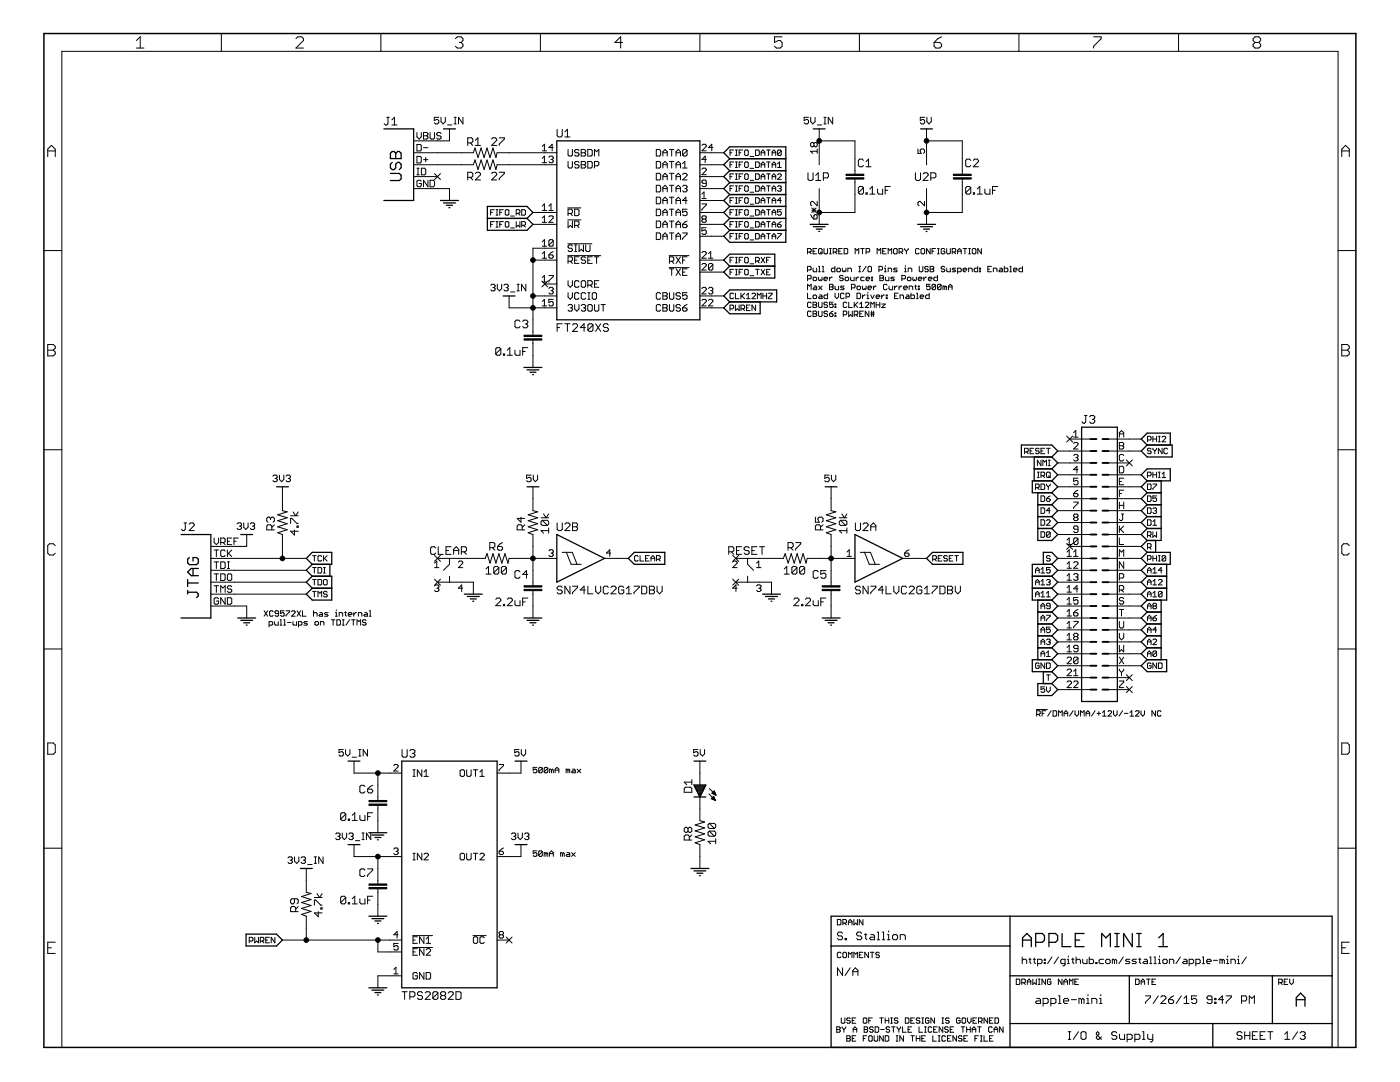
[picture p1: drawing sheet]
<svg xmlns="http://www.w3.org/2000/svg" width="279mm" height="216mm" viewBox="0 0 279 216" stroke-linecap="round" stroke-linejoin="round" font-family="sans-serif">
<g fill="none" stroke="#000" stroke-width=".2">
<path d="M27.2 8.1l.8-.8v2.3M27.2 9.6h1.5M44.2 6.7v3.5M59.1 7.7l.3-.4h.8l.4 .4v.4l-1.5 1.5h1.5M76 6.7v3.5M90.9 7.7l.4-.4h.7l.4 .4v.4l-.4 .4M91.7 8.5h.3M92 8.5l.4 .3v.4l-.4 .4h-.7l-.4-.4M107.8 6.7v3.5M124.2 8.5h-1.5l1.2-1.2v2.3M139.7 6.7v3.5M156.1 7.3h-1.5v1.2l.7-.4h.4l.4 .4v.7l-.4 .4h-.8l-.3-.4"/>
<path d="M171.5 6.7v3.5M186.4 8.5h1.1l.4 .3v.4l-.4 .4h-.7l-.4-.4zM187.9 7.3l-.7 .4-.8 .8M203.3 6.7v3.5M218.2 7.3h1.6v.4l-1.6 1.5v.4M235.2 6.7v3.5M250.5 8.5l-.4 .3v.4l.4 .4h.7l.4-.4v-.4l-.4-.3M250.5 8.5l-.4-.4v-.4l.4-.4h.7l.4 .4v.4l-.4 .4M250.5 8.5h.7M9.5 30.1h1.5M9.5 31.3v-1.5l.8-.8 .7 .8v1.5M77.2 23.4h.5"/>
<path d="M77.4 23.4v1.3l-.2 .2h-.3l-.2-.2M78.2 24.9h1M78.2 23.9l.5-.5v1.5M82.5 30.5h12l.3-1 .6 1.9 .6-1.9 .6 1.9 .6-1.9 .6 1.9 .6-1.9 .6 1.9 .2-.9h11.9M82.5 32.9h12l.3-1 .6 1.9 .6-1.9 .6 1.9 .6-1.9 .6 1.9 .6-1.9 .6 1.9 .2-.9h11.9M82.5 35.2h4.8M82.5 37.6h7.2v2.4M83.2 26.4v.9l.5 .4 .4-.4v-.9M83.2 28.8h.7l.2 .2v.9l-.2 .2h-.7zM83.2 31.2h.7l.2 .2v.9l-.2 .2h-.7zM83.2 34.9h.5M83.2 33.6h.5"/>
<path d="M83.4 33.6v1.3M84.1 36.2l-.2-.2h-.5l-.2 .2v.8l.2 .3h.5l.2-.3v-.4h-.4M84.1 33.6h.7l.2 .2v.9l-.2 .2h-.7zM84.5 26.4h.7l.2 .2v.3l-.2 .2 .2 .2v.2l-.2 .2h-.7zM84.5 31.9h.9M84.5 27.1h.7M84.5 29.5h.9M85 31.4v.9M85.4 36v1.3l-.9-1.3v1.3M85.8 36h.7l.2 .2v.8l-.2 .3h-.7zM85.8 26.4v1.1l.3 .2h.4l.2-.2v-1.1M86.7 34.6l1.2 1.2"/>
<path d="M87.6 23.4h-.9v.7l.4-.3 .5 .3v.4l-.3 .2h-.4l-.2-.2M87.9 34.6l-1.2 1.2M88 23.4v.9l.4 .4 .5-.4v-.9M88 26.6l-.2-.2h-.4l-.2 .2v.3l.2 .2h.4l.2 .2v.2l-.2 .2h-.4l-.2-.2M89.3 24.9h.9M89.7 25.7v2.4h-7.2M90.6 23.4h.5M90.6 24.7h.5M90.8 23.4v1.3M92.4 23.4v1.3l-.9-1.3v1.3M93.3 28.5h.8l.3-.2v-.6l-.3-.2h-.8v1.5M93.3 35.4h.8l.3-.3v-.5l-.3-.2h-.8v1.5"/>
<path d="M93.9 28.5l.5 .5M93.9 35.4l.5 .5M94.9 29h1M94.9 34.6l.2-.2h.5l.3 .2v.3l-1 1h1M94.9 28l.5-.5v1.5M98.1 27.7l.3-.2h.5l.2 .2v.3l-1 1h1M98.1 34.6l.3-.2h.5l.2 .2v.3l-1 1h1M99.6 27.5h1v.2l-1 1.1v.2M99.6 34.4h1v.2l-1 1v.3M108.2 30.1h.9M108.2 29.2l.4-.4v1.3M108.2 31.6l.4-.4v1.3"/>
<path d="M108.2 32.5h.9M109.5 31.4l.2-.2h.5l.2 .2-.2 .4M110 31.8h.2M110.2 31.8l.2 .2-.2 .5h-.5l-.2-.2M110.4 29.4h-.9l.7-.6v1.3M111.2 25.8v1.3l.2 .2h.6l.2-.2v-1.3M112.7 26.3l.5-.5v1.5M112.7 27.3h1M113.4 29.8v1.1l.2 .2h.4l.2-.2v-1.1M113.4 32.2v1.1l.2 .2h.4l.2-.2v-1.1M115.5 30.1l-.2-.3h-.4l-.2 .5 .2 .2h.4l.2 .4-.2 .2h-.4l-.2-.2M115.5 32.4l-.2-.2h-.4l-.2 .2 .2 .5h.4l.2 .2-.2 .4h-.4l-.2-.2"/>
<path d="M116 29.8h.6l.3 .3v.2l-.3 .2 .3 .4-.3 .2h-.6zM116 30.5h.6M116 32.2h.6l.3 .2-.3 .5 .3 .2v.2l-.3 .2h-.6zM116 32.9h.6M117.3 29.8h.7l.2 .3v.8l-.2 .2h-.7zM117.3 32.2h.7l.2 .2v.9l-.2 .2h-.7zM118.6 33.1h.7l.2-.2v-.5l-.2-.2h-.7v1.3M118.6 31.1v-1.3l.5 .5 .4-.5v1.3M131 34.6h.6l.2 .2v.9l-.2 .2h-.6zM131 29.8h.6l.2 .3v.8l-.2 .2h-.6zM131 32.2h.6l.2 .2v.9l-.2 .2h-.6zM131 37h.6l.2 .2v.9l-.2 .2h-.6z"/>
<path d="M131 39.3h.6l.2 .3v.8l-.2 .3h-.6zM132.3 31.1v-.8l.4-.5 .5 .5v.8M132.3 33.5v-.9l.4-.4 .5 .4v.9M132.3 35.9v-.9l.4-.4 .5 .4v.9M132.3 38.3v-.9l.4-.4 .5 .4v.9M132.3 30.5h.9M132.3 32.9h.9M132.3 35.2h.9M132.3 37.6h.9M133.6 29.8h.9M133.6 32.2h.9M133.6 34.6h.9"/>
<path d="M133.6 37h.9M133.6 39.3h.9M134 29.8v1.3M134 32.2v1.3M134 34.6v1.3M134 37v1.3M134 39.3v1.4M134.9 30.5h.9M134.9 31.1v-.8l.5-.5 .4 .5v.8M134.9 33.5v-.9l.5-.4 .4 .4v.9M134.9 35.9v-.9l.5-.4 .4 .4v.9M134.9 38.3v-.9l.5-.4 .4 .4v.9"/>
<path d="M134.9 32.9h.9M134.9 35.2h.9M134.9 37.6h.9M136.2 34.8l.3-.2h.4l.2 .2v.2l-.9 .9h.9M136.2 37.2l.3-.2h.4l.2 .2-.2 .4M136.2 33.5h.9M136.2 32.6l.5-.4v1.3M136.7 37.6h.2M136.9 37.6l.2 .2-.2 .5h-.4l-.3-.2M137.1 30.1v.8l-.2 .2h-.4l-.3-.2M137.1 30.1l-.2-.3h-.4l-.3 .3v.8M137.1 30.1l-.9 .8"/>
<path d="M139.7 30.5h4.7M139.7 32.9h4.7M139.7 35.2h4.7M139.7 37.6h4.7M140.1 33.8l.2-.3h.4l.2 .3v.2l-.8 .9h.8M140.1 29l.2-.2h.4l.2 .2v.2l-.8 .9h.8M140.1 38.7l.4-.4v1.3M140.1 39.6h.8M140.9 31.8h-.8l.6-.6v1.3M140.9 36.6h-.6l-.2-.2v-.3l.2-.2h.4l.2 .2v.9l-.2 .2h-.4l-.2-.2M142.3 29.4h-.9l.6-.6v1.3M145.7 30.5h.3"/>
<path d="M145.7 32.9h.3M145.7 35.2h.3M145.7 37.6h.3M146.4 29.9h-.7v1.1M146.4 32.3h-.7v1.1M146.4 34.7h-.7v1.1M146.4 37.1h-.7v1.1M146.4 39.5h-.7v1.1M146.8 29.9h.4M146.8 31h.4M146.8 32.3h.4M146.8 33.4h.4"/>
<path d="M146.8 34.7h.4M146.8 35.8h.4M146.8 37.1h.4M146.8 38.2h.4M146.8 39.5h.4M147 29.9v1.1M147 32.3v1.1M147 34.7v1.1M147 37.1v1.1M147 39.5v1.1M147.5 30.5h.4M147.5 32.9h.4"/>
<path d="M147.5 35.2h.4M147.5 37.6h.4M148.2 29.9h-.7v1.1M148.2 32.3h-.7v1.1M148.2 34.7h-.7v1.1M148.2 37.1h-.7v1.1M148.2 39.5h-.7v1.1M148.6 32.5l.2-.2h.4l.1 .2v.7l-.1 .2h-.4l-.2-.2zM148.8 29.9h.4l.1 .2v.8l-.1 .1h-.4l-.2-.1v-.8zM148.8 34.7h.4l.1 .2v.7l-.1 .2h-.4l-.2-.2v-.7zM148.8 37.1h.4l.1 .2v.7l-.1 .2h-.4l-.2-.2v-.7zM148.8 39.5h.4l.1 .1v.8l-.1 .2h-.4l-.2-.2v-.8z"/>
<path d="M149.7 36h.7M149.7 33.6h.7M149.7 31.2h.7M149.7 38.4h.7M150.8 32.3h.5l.2 .2v.7l-.2 .2h-.5zM150.8 29.9h.5l.2 .2v.8l-.2 .1h-.5zM150.8 34.7h.5l.2 .2v.7l-.2 .2h-.5zM150.8 37.1h.5l.2 .2v.7l-.2 .2h-.5zM150.8 39.5h.5l.2 .1v.8l-.2 .2h-.5zM151.9 30.5h.7M151.9 32.9h.7M151.9 35.2h.7"/>
<path d="M151.9 37.6h.7M151.9 31v-.7l.4-.4 .3 .4v.7M151.9 33.4v-.7l.4-.4 .3 .4v.7M151.9 35.8v-.7l.4-.4 .3 .4v.7M151.9 38.2v-.8l.4-.3 .3 .3v.8M153 29.9h.7M153 32.3h.7M153 34.7h.7M153 37.1h.7M153 39.5h.7M153.4 29.9v1.1M153.4 32.3v1.1"/>
<path d="M153.4 34.7v1.1M153.4 37.1v1.1M153.4 39.5v1.1M154.1 30.5h.7M154.1 32.9h.7M154.1 35.2h.7M154.1 37.6h.7M154.1 38.2v-.8l.4-.3 .3 .3v.8M154.1 31v-.7l.4-.4 .3 .4v.7M154.1 33.4v-.7l.4-.4 .3 .4v.7M154.1 35.8v-.7l.4-.4 .3 .4v.7M155.2 34.9l.2-.2h.3l.2 .2v.2l-.7 .7h.7"/>
<path d="M155.2 37.3l.2-.2h.3l.2 .2-.2 .3M155.2 33.4h.7M155.2 32.7l.4-.4v1.1M155.6 37.6h.1M155.7 37.6l.2 .2-.2 .4h-.3l-.2-.2M155.9 30.1l-.2-.2h-.3l-.2 .2v.8M155.9 30.1v.8l-.2 .1h-.3l-.2-.1M155.9 30.1l-.7 .8M161.2 34.5v1.3l.3 .2h.5l.3-.2v-1.3M161.4 23.4h-.9v.7l.4-.3h.2l.3 .3v.4l-.3 .2h-.4l-.2-.2M161.8 23.4v.9l.4 .4 .5-.4v-.9M162.4 28.6l-.2-.2-.4 .2v.5l.2 .2 .4-.2"/>
<path d="M162.4 28.6l.3-.2 .4 .2v.5l-.2 .2-.5-.2M162.4 28.6v.5M162.8 35l.5-.5v1.5M162.8 36h1M163.1 29.7v.9M163.1 30.2h-1.3l.4 .4M163.1 24.9h.9M163.5 28.1h7.1v6.7M163.5 25.7v7.2M163.5 37.6v7.2M164.3 35.5h.8l.2-.3v-.5l-.2-.2h-.8v1.5M164.4 23.4h.5"/>
<path d="M164.4 24.7h.5M164.6 23.4v1.3M166.2 23.4v1.3l-.9-1.3v1.3M170.6 35.7v6.7h-7.1M172.3 37.5l-.2-.3h-.5l-.3 .3v1M172.3 32l-.2-.3h-.5l-.3 .3v1l.3 .3h.5l.2-.3M172.3 37.5v1l-.2 .2h-.5l-.3-.2M172.3 37.5l-1 1M172.8 38.5h.3v.2h-.3zM172.8 33.3h1M172.8 32.3l.5-.6v1.6M173.6 38.7h1"/>
<path d="M173.6 37.7l.5-.5v1.5M175.1 37.7v.8l.3 .2h.7v-1M176.7 38h.5M177.7 37.2h-1v1.5M182.7 34.5v1.3l.2 .2h.6l.2-.2v-1.3M183.2 29.7v.9h.7l-.3-.6 .3-.3h.4l.2 .3v.4l-.2 .2M184.2 34.7l.3-.2h.5l.2 .2v.3l-1 1h1M184.5 23.4h-.8v.7l.4-.3h.2l.2 .3v.4l-.2 .2h-.4l-.2-.2M184.9 25.7v7.2M184.9 37.6v7.2M184.9 28.1h7.1v6.7M185 23.4v.9l.4 .4 .4-.4v-.9"/>
<path d="M185.8 35.5h.7l.3-.3v-.5l-.3-.2h-.7v1.5M192 35.7v6.7h-7.1M193.7 37.5l-.2-.3h-.5l-.3 .3v1M193.7 37.5v1l-.2 .2h-.5l-.3-.2M193.7 32l-.2-.3h-.5l-.3 .3v1l.3 .3h.5l.2-.3M193.7 37.5l-1 1M194.2 32l.3-.3h.5l.3 .3v.3l-1.1 1h1.1M194.2 38.5h.3v.2h-.3zM195 38.7h1M195 37.7l.5-.5v1.5M196.6 37.7v.8l.2 .2h.8v-1M198.1 38h.5"/>
<path d="M199.1 37.2h-1v1.5M267.8 30.1h1.5M267.8 31.3v-1.5l.7-.8 .8 .8v1.5M8.8 50h3.5M97.9 42.4h.4M97.9 44.8h.4M97.9 56.9l.2-.2h.5l.2 .2v.3l-.2 .2M98.4 57.4h.2M98.6 57.4l.2 .2v.2l-.2 .2h-.5l-.2-.2M98.6 41.8h-.7v1.1M98.6 44.2h-.7v1.1M99 41.8h.4"/>
<path d="M99 42.9h.4M99 44.2h.4M99 45.3h.4M99.2 41.8v1.1M99.2 44.2v1.1M99.3 56.7v.9l.4 .4 .4-.4v-.9M99.7 42.4h.4M99.7 44.8h.4M100.5 41.8h-.8v1.1M100.5 44.2h-.8v1.1M100.6 56.9l.2-.2h.4l.2 .2v.3l-.2 .2M101 57.4h.2"/>
<path d="M101 41.8h.4l.2 .2v.8l-.2 .1h-.4l-.2-.1v-.8zM101 44.2h.4l.2 .2v.7l-.2 .2h-.4l-.2-.2v-.7zM101.2 57.4l.2 .2v.2l-.2 .2h-.4l-.2-.2M101.6 59.1v2.3h9.5M101.9 58.3h.8M101.9 43.1h.8M101.9 45.5h.8M103 42.6h.6l.2-.2v-.4l-.2-.2h-.6v1.1M103 44.2v1.1l.4-.3 .4 .3v-1.1M103.2 56.7h.4M103.2 58h.4M103.4 56.7v1.3"/>
<path d="M103.4 42.6l.4 .3M104.1 41.8h.6l.2 .2v.8l-.2 .1h-.6zM104.1 45h.6l.2-.2v-.4l-.2-.2h-.6v1.1M104.5 45l.4 .3M104.9 56.7v1.3l-.8-1.3v1.3M106.4 59.1h4.7M106.4 44.8h4.7M106.4 51.9h4.7M106.4 42.4h4.7M108.1 56.1l1.2 1.2M108.2 44.4h.9M108.2 51.5h.9"/>
<path d="M108.2 41.1l.4-.4v1.3M108.2 43.5l.4-.4v1.3M108.2 48.3l.4-.5v1.3M108.2 50.6l.4-.4v1.3M108.2 55.4l.4-.4v1.3M108.2 56.3h.9M108.2 49.1h.9M108.2 42h.9M108.7 56.7h2.4M109.3 56.1l-1.2 1.2M109.5 43.3l.2-.2h.5l.2 .2v.2l-.9 .9h.9M109.5 50.9h.7l.2 .4-.2 .2h-.5l-.2-.2z"/>
<path d="M109.5 55h.9v.2l-.9 .8v.3M109.5 57.6l.2-.3h.5l.2 .3-.2 .4M109.5 42h.9M109.5 41.1l.5-.4v1.3M110 58h.2M110.2 58l.2 .2v.2l-.2 .3h-.5l-.2-.3M110.4 48v.9l-.2 .2h-.5l-.2-.2M110.4 59.7h-.9v.7l.5-.2h.2l.2 .2v.4l-.2 .2h-.5l-.2-.2M110.4 48l-.2-.2h-.5l-.2 .2v.9M110.4 50.2l-.9 .7M110.4 48l-.9 .9M111.1 49.5h-4.7v17.4"/>
<path d="M113.3 51h6.6M113.3 48.6h4.8M113.3 41.5h2.6M113.3 43.9h2.6M113.4 42.6h.6l.2-.2v-.4l-.2-.3h-.6v1.3M113.4 44.1v1.3l.4-.4 .4 .4v-1.3M113.4 52.1h.6l.2-.2v-.4l-.2-.3h-.6v1.4M113.4 56v.9l.4 .4 .4-.4v-.9M113.4 58.4v.9l.4 .4 .4-.4v-.9M113.8 52.1l.4 .5M113.8 42.6l.4 .4M114.2 49.1l-.2-.2h-.4l-.2 .2v.2l.2 .2h.4l.2 .2-.2 .5h-.4l-.2-.2"/>
<path d="M114.7 41.7h.6l.2 .3v.8l-.2 .2h-.6zM114.7 45h.6l.2-.2v-.5l-.2-.2h-.6v1.3M114.7 51.9h.4M114.7 50.2h.4M114.7 48.9h.4M114.9 48.9v1.3M115.1 45l.4 .4M115.5 56.2l-.2-.2h-.4l-.2 .2v.9l.2 .2h.4l.2-.2M115.5 51.2h-.8v1.4h.8M115.5 58.6l-.2-.2h-.4l-.2 .2v.9l.2 .2h.4l.2-.2M115.6 48.9v1.3l.4-.5 .4 .5v-1.3M116.2 56h.4l.3 .2v.9l-.3 .2h-.4l-.2-.2v-.9z"/>
<path d="M116.9 51.5l-.3-.3h-.4l-.2 .5 .2 .2h.4l.3 .4-.3 .3h-.4l-.2-.3M116.9 48.9v1.1l.2 .2h.4l.3-.2v-1.1M116.9 58.6l-.3-.2h-.4l-.2 .2v.9l.2 .2h.4l.3-.2M117.3 56.9h.7l.2-.2v-.5l-.2-.2h-.7v1.3M117.3 51.9h.5M117.3 59.7h.5M117.3 58.4h.5M117.5 58.4v1.3M117.8 56.9l.4 .4M118.2 51.2h-.9v1.4h.9M118.4 58.4h.5l.2 .2v.9l-.2 .2h-.5l-.2-.2v-.9zM118.6 51.2h.9"/>
<path d="M118.6 56.7h.5M119.1 51.2v1.4M119.5 56h-.9v1.3h.9M131 41.7h.6l.2 .3v.8l-.2 .2h-.6zM131 44.1h.6l.2 .2v.9l-.2 .2h-.6zM131 46.5h.6l.2 .2v.9l-.2 .2h-.6zM131.8 58.6l-.2-.2h-.4l-.2 .2v.9l.2 .2h.4l.2-.2M132.3 59.1h.6M132.3 40.7v-.9l.4-.5 .5 .5v.9M132.3 43v-.8l.4-.5 .5 .5v.8M132.3 45.4v-.8l.4-.5 .5 .5v.8M132.3 47.8v-.9l.4-.4 .5 .4v.9"/>
<path d="M132.3 58.4h.6l.3 .2-.3 .5 .3 .4-.3 .2h-.6zM132.3 40h.9M132.3 42.4h.9M132.3 44.8h.9M132.3 47.1h.9M133.5 51h4M133.5 53.4h4M133.6 41.7h.9M133.6 44.1h.9M133.6 46.5h.9M133.6 52.1h.7l.2-.2v-.4l-.2-.3h-.7v1.4M133.6 58.4v1.1l.2 .2h.5l.2-.2v-1.1"/>
<path d="M133.6 53.6h.9M134 41.7v1.3M134 44.1v1.3M134 46.5v1.3M134 53.6v1.3M134 52.1l.5 .5M134.9 45.4v-.8l.5-.5 .4 .5v.8M134.9 40.7v-.9l.5-.5 .4 .5v.9M134.9 43v-.8l.5-.5 .4 .5v.8M134.9 47.8v-.9l.5-.4 .4 .4v.9M134.9 40h.9M134.9 42.4h.9"/>
<path d="M134.9 44.8h.9M134.9 47.1h.9M134.9 51.2l.9 1.4M134.9 53.6l.9 1.3M135.8 58.6l-.2-.2h-.5l-.2 .2 .2 .5h.5l.2 .2-.2 .4h-.5l-.2-.2M135.8 51.2l-.9 1.4M135.8 53.6l-.9 1.3M136.2 44.8h.7l.2 .2v.2l-.2 .2h-.4l-.3-.2zM136.2 46.5h.9v.2l-.9 .9v.2M136.2 51.9h.5M136.2 54.3h.5M137.1 53.6h-.9v1.3h.9"/>
<path d="M137.1 41.7h-.9v.7l.5-.2 .4 .2v.4l-.2 .2h-.4l-.3-.2M137.1 51.2h-.9v1.4M137.1 58.4h-.9v.7l.5-.3 .4 .3v.4l-.2 .2h-.4l-.3-.2M137.1 40h-.9l.7-.7v1.4M137.1 44.1l-.9 .7M139.7 59.1h4.7M139.7 40h4.7M139.7 44.8h4.7M139.7 47.1h4.7M139.7 51.9h4.7M139.7 54.3h4.7M139.7 42.4h4.7"/>
<path d="M140.1 52.8l.2-.2h.4l.2 .2v.2l-.8 .9h.8M140.1 40.7h.8v.2l-.8 .9v.2M140.1 50.4l.2-.2h.4l.2 .2v.2l-.8 .9h.8M140.1 57.6l.2-.3h.4l.2 .3v.2l-.8 .9h.8M140.1 59.9l.2-.2h.4l.2 .2v.3l-.8 .8h.8M140.3 43.7l-.2-.2 .2-.4h.4l.2 .2-.2 .4M140.3 43.7l-.2 .2 .2 .5h.4l.2-.2-.2-.5M140.3 43.7h.4M140.9 45.4h-.8v.7l.6-.2 .2 .2v.4l-.2 .3h-.4l-.2-.3M141.4 51.5h.9M141.4 50.6l.4-.4v1.3M141.4 57.6l.2-.3h.4l.3 .3-.3 .4"/>
<path d="M141.4 59.9l.2-.2h.4l.3 .2v.3l-.9 .8h.9M141.8 58h.2M142 58l.3 .2v.2l-.3 .3h-.4l-.2-.3M142.3 52.8v.9l-.3 .2h-.4l-.2-.2M142.3 52.8l-.3-.2h-.4l-.2 .2v.9M142.3 52.8l-.9 .9M145.7 40h.3M145.7 42.4h.3M145.7 44.8h.3M145.7 47.1h.3M145.7 51.9h.3M145.7 54.3h.3"/>
<path d="M146.4 58.7l-.2-.2h-.3l-.2 .2v.7l.2 .2h.3l.2-.2M146.4 41.8h-.7v1.1M146.4 44.2h-.7v1.1M146.4 46.6h-.7v1.1M146.4 51.4h-.7v1.1M146.4 53.7h-.7v1.1M146.8 41.8h.4M146.8 42.9h.4M146.8 51.4h.4M146.8 52.5h.4M146.8 53.7h.4M146.8 54.8h.4"/>
<path d="M146.8 40.6h.4M146.8 44.2h.4M146.8 45.3h.4M146.8 46.6h.4M146.8 47.7h.4M146.8 58.5v1.1h.7M147 41.8v1.1M147 44.2v1.1M147 46.6v1.1M147 51.4v1.1M147 53.7v1.1M147.5 40h.4"/>
<path d="M147.5 42.4h.4M147.5 44.8h.4M147.5 47.1h.4M147.5 51.9h.4M147.5 54.3h.4M147.9 58.5v1.1M148.1 59.1l.5 .5M148.2 41.8h-.7v1.1M148.2 51.4h-.7v1.1M148.2 44.2h-.7v1.1M148.2 46.6h-.7v1.1M148.2 53.7h-.7v1.1"/>
<path d="M148.6 46.8l.2-.2h.4l.1 .2v.7l-.1 .2h-.4l-.2-.2zM148.6 58.5l-.7 .7M148.8 41.8h.4l.1 .2v.8l-.1 .1h-.4l-.2-.1v-.8zM148.8 51.4h.4l.1 .1v.8l-.1 .2h-.4l-.2-.2v-.8zM148.8 44.2h.4l.1 .2v.7l-.1 .2h-.4l-.2-.2v-.7zM148.8 53.7h.4l.1 .2v.8l-.1 .1h-.4l-.2-.1v-.8zM149 58.9l.3-.4v1.1M149 59.6h.7M149.7 43.1h.7M149.7 52.6h.7M149.7 55h.7M149.7 40.7h.7"/>
<path d="M149.7 45.5h.7M149.7 47.9h.7M150.1 58.7l.1-.2h.4l.2 .2v.2l-.7 .7h.7M150.8 44.2h.5l.2 .2v.7l-.2 .2h-.5zM150.8 41.8h.5l.2 .2v.8l-.2 .1h-.5zM150.8 52.1h.5l.2-.2v-.4l-.2-.1h-.5v1.1M150.8 46.6h.5l.2 .2v.7l-.2 .2h-.5zM150.8 53.7h.7M151.2 59.6v-1.1l.3 .4 .4-.4v1.1M151.2 52.1l.3 .4M151.2 53.7v1.1M151.9 40h.7"/>
<path d="M151.9 42.4h.7M151.9 44.8h.7M151.9 47.1h.7M151.9 40.6v-.8l.4-.3 .3 .3v.8M151.9 42.9v-.7l.4-.4 .3 .4v.7M151.9 45.3v-.7l.4-.4 .3 .4v.7M151.9 47.7v-.7l.4-.4 .3 .4v.7M151.9 51.4l.7 1.1M151.9 53.7l.7 1.1M152.3 59.1h.7M152.3 58.5v1.1M152.6 51.4l-.7 1.1"/>
<path d="M152.6 53.7l-.7 1.1M153 51.9h.4M153 54.3h.4M153 41.8h.7M153 58.5v1.1M153 44.2h.7M153 46.6h.7M153.4 58.5h.7v.2l-.7 .7v.2h.7M153.4 41.8v1.1M153.4 44.2v1.1M153.4 46.6v1.1M153.7 51.4h-.7v1.1"/>
<path d="M153.7 53.7h-.7v1.1h.7M154.1 42.9v-.7l.4-.4 .3 .4v.7M154.1 40h.7M154.1 42.4h.7M154.1 44.8h.7M154.1 47.1h.7M154.1 40.6v-.8l.4-.3 .3 .3v.8M154.1 45.3v-.7l.4-.4 .3 .4v.7M154.1 47.7v-.7l.4-.4 .3 .4v.7M155.2 44.8h.5l.2 .3-.2 .2h-.3l-.2-.2zM155.2 46.6h.7l-.7 1.1M155.9 40h-.7l.5-.5v1.1"/>
<path d="M155.9 41.8h-.7v.6l.4-.2 .3 .2v.4l-.2 .1h-.3l-.2-.1M155.9 44.2l-.7 .6M161.2 50.3h.5l.2-.2v-.3l-.2-.2h-.5v1.1M161.2 53.9h.5l.2-.2v-.4l-.2-.2h-.5v1.1M161.2 55.6h.5l.2-.1v-.4l-.2-.2h-.5v1.1M161.2 57.8v-1.1l.3 .4 .4-.4v1.1M161.2 58.5v1.1h.7M161.5 50.3l.4 .4M161.8 42.8l.6 .9M162 41.5l.9 .9M162 42h.9M162.3 53.5v.6l.1 .1h.6v-.7"/>
<path d="M162.3 50.1h.3M162.4 55.3h.4l.2 .2v.3l-.2 .2h-.4l-.1-.2v-.3zM162.4 58.9h.4l.2 .2v.3l-.2 .2h-.4l-.1-.2v-.3zM162.4 57.1h.4l.2 .2v.5h-.6l-.1-.2 .1-.2h.6M162.4 43.1l.3-.3h.2l.2 .3v.4l-.2 .2h-.5zM162.4 41.5v.9M162.9 41.5l-.9 .9M163 49.6h-.7v1.1h.7M163.1 40.2v.9l-.9-.9-.4 .2v.5l.2 .2M163.4 55.3v.5l.1 .2 .2-.2 .2 .2 .2-.2v-.5M163.4 53.1h.1v1.1M163.4 54.2h.3"/>
<path d="M163.4 57.1l.7 .7M163.5 49.6h.4l.2 .2v.7l-.2 .2h-.4l-.1-.2v-.7zM163.5 58.9h.4l.2 .2v.5h-.6l-.1-.2 .1-.2h.6M163.7 50.3l.4 .4M164.1 57.1l-.7 .7M164.1 53.1h.2v1.1M164.1 54.2h.3M164.4 49.6v.9l.2 .2h.4l.2-.2v-.9M164.4 55.6h.8l-.2-.3h-.4l-.2 .2v.3l.2 .2h.4M165.2 58.5v1.1h-.6l-.2-.2v-.3l.2-.2h.6M165.5 49.6h.4M165.5 50.7h.4"/>
<path d="M165.5 55.3v.7M165.5 56.7h.6l.2 .2-.2 .4 .2 .3-.2 .2h-.6zM165.5 57.3h.6M165.7 49.6v1.1M166.1 55.3h-.2l-.4 .3M166.3 50.3h.5l.2-.2v-.3l-.2-.2h-.5v1.1M166.6 53.1v1.1h-.5l-.2-.1v-.4l.2-.2h.5M166.6 50.3l.4 .4M166.6 57.1v.5l.2 .2h.6v-.7M166.6 58.5v.7l.4 .4 .4-.4v-.7M167.2 53.5h.4l.1 .2v.4l-.1 .1h-.4l-.2-.1v-.4zM167.4 50.1h.3"/>
<path d="M168.1 49.6h-.7v1.1h.7M168.1 53.5v.6l.2 .1 .2-.1 .1 .1 .2-.1v-.6M168.3 55.1l-.2-.2h-.4l-.1 .2 .1 .4h.4l.2 .1-.2 .4h-.4l-.1-.2M168.5 49.6h.5l.2 .2v.7l-.2 .2h-.5zM168.5 58.7l-.2-.2h-.4l-.2 .2v.7l.2 .2h.4l.2-.2M168.5 57.1h-.6l-.2 .2 .2 .1h.4l.2 .2-.2 .2h-.6M168.8 55.3h.4l.2 .2v.3l-.2 .2h-.4l-.1-.2v-.3zM168.8 59.2h.6l.1-.1v-.4l-.1-.2h-.6v1.1M169.2 54.2v-.7h.5l.2 .2v.5M169.8 55.3v.5l.1 .2h.6v-.7M169.9 57.4h.6l.1-.1v-.4l-.1-.2h-.6v1.1M170.7 50.7v-1.1l.3 .4 .4-.4v1.1"/>
<path d="M170.9 55.3v.7M171 57.3l.2-.2h.4l.1 .2v.3l-.1 .2h-.4l-.2-.2zM171 58.5h.6l.1 .2v.7l-.1 .2h-.6zM171.4 53.1h.3M171.4 54.2h.3M171.4 55.3h-.2l-.3 .3M171.6 53.1v1.1M171.8 49.6h.7M172.1 49.6v1.1M172.1 57.1v.5l.2 .2 .2-.2 .2 .2 .1-.2v-.5M172.1 58.9v.7M172.5 55.3h-.6l-.1 .2v.3l.1 .2h.6"/>
<path d="M172.7 58.9l-.6 .3M172.8 50.3h.6l.2-.2v-.3l-.2-.2h-.6v1.1M172.8 55.6h.8l-.2-.3h-.4l-.2 .2v.3l.2 .2h.4M172.8 53.1l-.7 1.1M173 58.9h.2v.7M173 59.6h.4M173.2 58.3v.2M173.2 57.4h.7l-.1-.3h-.4l-.2 .2v.3l.2 .2h.4M173.4 53.1h.4l.1 .2v.8l-.1 .1h-.4l-.2-.1v-.8zM173.8 58.9l.3 .7 .4-.7M173.9 55.3h.2v.2h-.2zM173.9 55.8h.2v.2h-.2z"/>
<path d="M174.3 57.1v.7M174.9 59.2h.7l-.2-.3h-.4l-.1 .2v.3l.1 .2h.4M174.9 57.1h-.2l-.4 .3M175 50.7v-1.1l.4 .4 .4-.4v1.1M175.4 53.9h.6l.1-.2v-.4l-.1-.2h-.6v1.1M175.6 54.9h.5l.2 .2-.2 .4 .2 .3-.2 .2h-.5zM175.6 55.5h.5M176 58.9v.7M176.1 50.1h.4M176.5 58.9l-.5 .3M176.5 54.2h.4M176.5 53.5h.2v.7"/>
<path d="M176.7 53v.1M176.7 55.3v.5l.2 .2h.5v-.7M176.9 49.6h-.8v1.1h.8M176.9 59.4h.2v.2h-.2zM176.9 58.9h.2v.2h-.2zM177 56.9l-.1-.2h-.4l-.2 .2v.7l.2 .2h.4l.1-.2M177.2 50.7v-1.1l.4 .4 .3-.4v1.1M177.2 54.2v-.7h.6l.1 .2v.5M177.4 57.1v.5l.2 .2h.5v-.7M178.3 49.8l.2-.2h.4l.1 .2v.7l-.1 .2h-.4l-.2-.2zM178.5 55.3h-.5l-.2 .2 .2 .1h.3l.2 .2-.2 .2h-.5M178.5 57.1v.7"/>
<path d="M178.5 59.1h.4M179 53.5h-.5l-.2 .2 .2 .2h.4l.1 .2-.1 .1h-.6M179 57.1l-.5 .3M179.2 58.5h-.7v1.1h.7M179.4 50.3h.6l.1-.2v-.3l-.1-.2h-.6v1.1M179.4 57.1v.7M179.6 59.6v-.7h.5l.2 .2v.5M179.8 50.3l.3 .4M180 57.1l-.6 .3M180 55.6h.5l.2-.1v-.4l-.2-.2h-.5v1.1M180.3 57.4h.8l-.2-.3h-.4l-.2 .2v.3l.2 .2h.4M180.5 49.6l.4 .5"/>
<path d="M180.5 54.2h.4M180.5 53.5h.2v.7M180.7 53v.1M180.9 50.1v.6M180.9 58.9h.4l.1 .2v.5h-.5l-.2-.2 .2-.2h.5M181.3 49.6l-.4 .5M181.3 54.2v-.7h.5l.2 .2v.5M181.3 55.3h.3l.2 .2v.3l-.2 .2h-.3l-.2-.2v-.3zM181.4 57.8v-.7h.6l.2 .2v.5M181.8 58.5v1.1h.6l.1-.2v-.3l-.1-.2h-.6M182.2 55.3v.5l.2 .2 .1-.2 .2 .2 .2-.2v-.5M182.5 57.1h.4"/>
<path d="M182.7 56.9v.7l.2 .2M182.9 59.6h.4M182.9 58.5h.2v1.1M183.3 57.1h.2v.2h-.2zM183.3 57.6h.2v.2h-.2zM183.3 55.6h.7l-.2-.3h-.3l-.2 .2v.3l.2 .2h.3M183.4 49.8l-.1-.2h-.4l-.2 .2v.7l.2 .2h.4l.1-.2M183.5 53.1v1l.1 .1h.4l.2-.1v-1M183.6 59.2h.7l-.1-.3h-.4l-.2 .2v.3l.2 .2h.4M183.8 49.8l.2-.2h.3l.2 .2v.7l-.2 .2h-.3l-.2-.2zM184.4 55.3v.7M184.5 40.2v.9l-.9-.9-.4 .2v.5l.2 .2"/>
<path d="M184.9 55.3l-.5 .3M185.3 53.3l-.2-.2h-.4l-.1 .4 .1 .2h.4l.2 .4-.2 .1h-.4l-.1-.1M185.3 55.6h.7l-.2-.3h-.3l-.2 .2v.3l.2 .2h.3M185.4 58.5v1.1h-.5l-.2-.2v-.3l.2-.2h.5M185.6 49.6v1.1l-.7-1.1v1.1M185.6 56.7h-.7v.6l.4-.2 .3 .2v.3l-.2 .2h-.3l-.2-.2M185.6 53.1h.6l.2 .2-.2 .4 .2 .4-.2 .1h-.6zM185.6 53.7h.6M186 50.1h.4M186.7 49.6h-.7v1.1M186.7 56.9l-.2-.2h-.3l-.2 .2v.7M186.7 56.9v.7l-.2 .2h-.3l-.2-.2"/>
<path d="M186.7 56.9l-.7 .7M187.1 49.6h.4M187.1 50.7h.4M187.1 54.9v1.1h-.6l-.1-.2v-.3l.1-.2h.6M187.3 49.6v1.1M187.8 56.9l-.2-.2h-.3l-.2 .2v.7M187.8 56.9v.7l-.2 .2h-.3l-.2-.2M187.8 56.9l-.7 .7M188.6 49.8l-.2-.2h-.4l-.2 .2v.7l.2 .2h.4l.2-.2v-.4h-.4M188.6 53.3l-.2-.2h-.4l-.2 .4 .2 .2h.4l.2 .4-.2 .1h-.4l-.2-.1M188.6 57.3v.5M188.6 57.3l-.4-.2v.7"/>
<path d="M188.6 57.3l.1-.2 .2 .2v.5M188.9 49.6v.9l.2 .2h.4l.2-.2v-.9M188.9 53.5v.6l.2 .1h.6v-.7M189.3 57.3h.7M189.3 57.8v-.7l.4-.4 .3 .4v.7M190 50.3h.6l.1-.2v-.3l-.1-.2h-.6v1.1M190.4 50.3l.3 .4M190.7 53.5h-.5l-.2 .2 .7 .4-.1 .1h-.6M191.1 50.1h.7M191.1 50.7v-.7l.4-.4 .3 .4v.7M191.1 54.2h.6l.1-.1v-.4l-.1-.2h-.6v1.1M192.2 49.6h.7"/>
<path d="M192.2 53.9h.7l-.2-.4h-.3l-.2 .2v.4l.2 .1h.3M192.6 49.6v1.1M193.3 49.6h.4M193.3 50.7h.4M193.3 54.2v-.7h.5l.2 .2v.5M193.5 49.6v1.1M194 49.8l.2-.2h.4l.2 .2v.7l-.2 .2h-.4l-.2-.2zM195.1 53.1v1.1h-.5l-.2-.1v-.4l.2-.2h.5M195.5 54.1h.2v.1h-.2zM195.5 53.5h.2v.2h-.2zM195.9 49.6v1.1l-.8-1.1v1.1M197.1 53.7h.4"/>
<path d="M197.9 53.1h-.8v1.1h.8M198.2 54.2v-.7h.6l.2 .2v.5M199.5 53.5h.4l.1 .2v.5h-.5l-.2-.1 .2-.2h.5M200.4 53.1v1.1h.6l.1-.1v-.4l-.1-.2h-.6M201.5 53.1h.2v1.1M201.5 54.2h.4M202.3 53.9h.7l-.2-.4h-.4l-.1 .2v.4l.1 .1h.4M204.1 53.1v1.1h-.6l-.2-.1v-.4l.2-.2h.6M267 50h3.6M9.5 68.7h1.1l.4 .4v.4l-.4 .4 .4 .4v.3l-.4 .4h-1.1zM9.5 69.9h1.1M99.9 69.6v1l-.2 .3h-.5l-.3-.3"/>
<path d="M99.9 69.6l-.2-.2h-.5l-.3 .2v1M99.9 69.6l-1 1M100.5 70.6h.2v.3h-.2zM101.2 70.9h1.1M101.2 69.9l.5-.5v1.5M102.8 69.9v.7l.2 .3h.8v-1M103.8 64.1l-.3-.2h-.5l-.2 .2v1.1l.2 .2h.5l.3-.2M104.3 70.1h.5M104.3 64.1l.3-.2h.5l.2 .2v.3l-.2 .2M104.8 64.6h.3M105.1 64.6l.2 .3v.3l-.2 .2h-.5l-.3-.2M105.3 69.4h-1v1.5"/>
<path d="M106.4 67.9v5.4M108.2 60.2l.4-.5v1.3M108.2 61h.9M111.2 65.4h.5M112.2 64.6h-1v1.5M112.7 64.6h1M113.2 64.6v1.5M113.4 61l.2-.2h.4l.2 .2v.2l-.2 .2M113.8 61.4h.2M114 61.4l.2 .2v.3l-.2 .2h-.4l-.2-.2M114.3 64.9l.2-.3h.5l.3 .3v.2l-1 1h1M114.7 60.8v.8l.4 .5 .4-.5v-.8"/>
<path d="M116 61l.2-.2h.4l.3 .2v.2l-.3 .2M116.4 61.4h.2M116.6 61.4l.3 .2v.3l-.3 .2h-.4l-.2-.2M116.8 65.4h-1l.8-.8v1.5M117.3 61l.2-.2h.5l.2 .2v.9l-.2 .2h-.5l-.2-.2zM118.3 64.9l-.2-.3h-.5l-.3 .3v1M118.3 64.9v1l-.2 .2h-.5l-.3-.2M118.3 64.9l-1 1M118.6 60.8v1.1l.3 .2h.4l.2-.2v-1.1M118.9 64.6l1 1.5M119.9 64.6l-1 1.5M120 60.8h.8"/>
<path d="M120.4 60.8v1.3M121.4 64.9l-.2-.3h-.6l-.2 .3v.2l.2 .3h.6l.2 .2v.3l-.2 .2h-.6l-.2-.2M131.8 61l-.2-.2h-.4l-.2 .2v.9l.2 .2h.4l.2-.2M132.3 60.8h.6l.3 .2v.2l-.3 .2 .3 .2v.3l-.3 .2h-.6zM132.3 61.4h.6M133.6 60.8v1.1l.2 .2h.5l.2-.2v-1.1M135.8 61l-.2-.2h-.5l-.2 .2v.2l.2 .2h.5l.2 .2v.3l-.2 .2h-.5l-.2-.2M136.2 61.4h.7l.2 .2v.3l-.2 .2h-.4l-.3-.2zM137.1 60.8l-.9 .6M139.7 61.4h4.7M145.7 61.6h.5l.2-.2v-.3l-.2-.2h-.5v1.1M146.8 60.9v1.1l.4-.4 .3 .4v-1.1"/>
<path d="M147.9 61.6h.5l.2-.2v-.3l-.2-.2h-.5v1.1M148.2 61.6l.4 .4M149 61.4h.3M149.7 60.9h-.7v1.1h.7M150.8 60.9v1.1l-.7-1.1v1.1M161.9 60.5l-.2-.2h-.3l-.2 .2v.7l.2 .2h.3l.2-.2M161.9 62.3l-.2-.2h-.3l-.2 .2v.7l.2 .2h.3l.2-.2M162.3 60.3h.5l.2 .2-.2 .3 .2 .4-.2 .2h-.5zM162.3 62.1h.5l.2 .2-.2 .3 .2 .4-.2 .2h-.5zM162.3 60.8h.5M162.3 62.6h.5M163.4 60.3v.9l.1 .2h.4l.2-.2v-.9"/>
<path d="M163.4 62.1v.9l.1 .2h.4l.2-.2v-.9M165.2 60.5l-.2-.2h-.4l-.2 .2 .2 .3h.4l.2 .2-.2 .4h-.4l-.2-.2M165.2 62.3l-.2-.2h-.4l-.2 .2 .2 .3h.4l.2 .2-.2 .4h-.4l-.2-.2M165.5 62.6h.6l.2 .4-.2 .2h-.4l-.2-.2zM166.3 60.3h-.8v.5l.4-.1 .4 .1v.4l-.2 .2h-.4l-.2-.2M166.3 62.1l-.8 .5M166.6 60.7h.2v.1h-.2zM166.6 61.2h.2v.2h-.2zM166.6 62.4h.2v.2h-.2zM166.6 63h.2v.2h-.2zM168.3 62.8h.5l.2-.2v-.3l-.2-.2h-.5v1.1M169 60.5l-.2-.2h-.3l-.2 .2v.7l.2 .2h.3l.2-.2"/>
<path d="M169.4 60.3v1.1h.7M169.4 62.1v1.1l.3-.4 .4 .4v-1.1M170.5 60.3v1.1M170.5 62.8h.5l.2-.2v-.3l-.2-.2h-.5v1.1M170.7 60.8l.5 .6M170.8 62.8l.4 .4M171.2 60.3l-.7 .7M171.6 61.4h.7M171.6 60.7l.3-.4v1.1M171.6 62.6h.3M172.3 62.1h-.7v1.1h.7M172.7 60.5l.1-.2h.4l.2 .2v.2l-.7 .7h.7"/>
<path d="M173.4 62.1v1.1l-.7-1.1v1.1M173.8 61.4v-1.1l.3 .4 .4-.4v1.1M173.8 62.4h.7M173.8 62.8h.7M173.9 62.1v1.1M174.3 62.1v1.1M174.9 60.3v1.1M174.9 60.8h.7M175.6 60.3v1.1M176 60.7h.7l-.7 .7h.7M267.8 68.7h1.1l.4 .4v.4l-.4 .4 .4 .4v.3l-.4 .4h-1.1zM267.8 69.9h1.1"/>
<path d="M8.8 89.7h3.5M54.5 95l.2-.2h.4l.2 .2v.2l-.2 .3M54.9 95.5h.2M55.1 95.5l.2 .2v.2l-.2 .2h-.4l-.2-.2M55.8 94.8v.9l.4 .4 .4-.4v-.9M56.4 97.1v4.8l.9 .2-1.9 .6 1.9 .6-1.9 .6 1.9 .6-1.9 .6 1.9 .6-1.9 .6 1 .4v4.7M57.1 95l.2-.2h.4l.3 .2v.2l-.3 .3M57.5 95.5h.2M57.7 95.5l.3 .2v.2l-.3 .2h-.4l-.2-.2M106 94.8h-.9v.7l.4-.3 .5 .3v.4l-.3 .2h-.4l-.2-.2M106.4 97.1v4.8l.9 .2-1.9 .6 1.9 .6-1.9 .6 1.9 .6-1.9 .6 1.9 .6-1.9 .6 1 .4v10.2M106.4 94.8v.9l.4 .4 .5-.4v-.9"/>
<path d="M165.5 94.8h-.9v.7l.5-.3 .4 .3v.4l-.2 .2h-.5l-.2-.2M165.9 97.1v4.8l.9 .2-1.9 .6 1.9 .6-1.9 .6 1.9 .6-1.9 .6 1.9 .6-1.9 .6 1 .4v10.2M165.9 94.8v.9l.5 .4 .4-.4v-.9M204.5 90.2h.5l.2-.2v-.4l-.2-.1h-.5v1M204.8 90.2l.4 .3M205.6 90h.3M206.3 89.5h-.7v1h.7M206.7 97.3h.5l.2-.2v-.3l-.2-.2h-.5v1.1M207 95.3h.4M207 94.2h.4M207 97.3l.4 .4M207.2 94.2v1.1"/>
<path d="M207.4 89.6l-.2-.1h-.4l-.1 .1 .1 .4h.4l.2 .2-.2 .3h-.4l-.1-.1M207.8 96.6h.5l.2 .2v.7l-.2 .2h-.5zM207.8 91.8v1.1l-.8-1.1v1.1M207.8 94.9h.5l.2-.2v-.3l-.2-.2h-.5v1.1M207.8 99h.5l.2 .1v.8l-.2 .2h-.5zM207.8 90h.3M208.1 94.9l.4 .4M208.1 92.9v-1.1l.4 .4 .4-.4v1.1M208.5 89.5h-.7v1h.7M208.9 99.5h.5l.2 .4-.2 .2h-.4l-.1-.2zM208.9 96.6v.2l.3 .3M208.9 94.4l.1-.2h.4l.2 .2v.7l-.2 .2h-.4l-.1-.2z"/>
<path d="M208.9 89.5h.7M209.2 89.5v1M209.2 97.1v.6M209.2 92.9h.4M209.2 91.8h.4M209.2 94.9l.4 .4M209.4 91.8v1.1M209.6 99l-.7 .5M209.6 96.6v.2l-.4 .3M211.1 99.5h6.5M211.1 94.7h6.5M211.1 90h6.5"/>
<path d="M211.1 92.4h6.5M211.1 97.1h6.5M212.9 87l1.2 1.2M213.5 87.6h4.1M214.1 87l-1.2 1.2M214.3 86.3l.4-.4v1.3M214.3 87.2h.8M214.3 88.5l.2-.2h.4l.2 .2v.2l-.8 .9h.8M214.3 90.9l.2-.2h.4l.2 .2-.2 .4M214.3 98.5h.6l.2 .4-.2 .2h-.4l-.2-.2zM214.7 91.3h.2M214.9 91.3l.2 .2-.2 .5h-.4l-.2-.2"/>
<path d="M215.1 95.4h-.8v.7l.6-.2 .2 .2v.4l-.2 .2h-.4l-.2-.2M215.1 93.7h-.8l.6-.7v1.4M215.1 97.8l-.8 .7M216.4 82.9h.5M216.7 82.9v1.3l-.3 .3h-.2l-.3-.3M217.5 83.2l.2-.3h.5l.3 .3v.2l-.3 .3M218 83.7h.2M218.2 83.7l.3 .2v.3l-.3 .3h-.5l-.2-.3M221.2 99.5h6.6M221.2 87.6h6.6M221.2 94.7h6.6M221.2 90h6.6"/>
<path d="M221.2 92.4h4.2M221.2 97.1h6.6M223.4 96.1h.4M223.4 87.2v-.9l.4-.4 .5 .4v.9M223.4 88.3h.6l.3 .2v.2l-.3 .2 .3 .3v.2l-.3 .2h-.6zM223.4 93h.6l.3 .3v.8l-.3 .3h-.6zM223.4 86.6h.9M223.4 88.9h.6M223.4 98.5h.4M224.3 90.9l-.3-.2h-.4l-.2 .2v.9l.2 .2h.4l.3-.2M224.3 95.4h-.9v1.3h.9M224.3 97.8h-.9v1.3"/>
<path d="M224.8 91.8l1.2 1.2M226 91.8l-1.2 1.2M229 94.9h.6l.1-.2v-.3l-.1-.2h-.6v1.1M229 87.8h.6l.1-.2v-.4l-.1-.1h-.6v1.1M229 96.6h.6l.1 .2v.7l-.1 .2h-.6zM229 99h.6l.1 .1v.8l-.1 .2h-.6zM229.7 89.6l-.1-.1h-.4l-.2 .1 .2 .4h.4l.1 .2-.1 .3h-.4l-.2-.1M230.1 87.1v1.1M230.1 89.5l.4 .5M230.1 94.2v1.1M230.1 96.6h.7v.2l-.7 .7v.2M230.1 87.6h.7"/>
<path d="M230.1 94.7h.7M230.5 90v.5M230.8 99h-.7v.5l.4-.2 .3 .2v.4l-.2 .2h-.3l-.2-.2M230.8 87.1v1.1M230.8 89.5l-.3 .5M230.8 94.2v1.1M231.2 95.3h.3M231.2 94.2h.3M231.2 87.1h.3M231.2 88.2h.3M231.4 87.1v1.1M231.4 94.2v1.1"/>
<path d="M231.9 89.5v1l-.7-1v1M231.9 95.3h.7M231.9 87.2l.2-.1h.4l.1 .1v.2l-.7 .8h.7M231.9 94.6l.4-.4v1.1M233 89.6l-.2-.1h-.3l-.2 .1v.8l.2 .1h.3l.2-.1M267 89.7h3.6M11 108.9l-.4-.4h-.7l-.4 .4v1.5l.4 .3h.7l.4-.3M36.7 104.4h.5M37 104.4v1.2l-.3 .3h-.2l-.3-.3M37.7 104.6l.3-.2h.5l.3 .2v.3l-1.1 1h1.1M42.1 118.6h19M42.1 111.4h19"/>
<path d="M42.1 113.8h19M42.1 116.2h19M42.7 116.9h.9M42.7 114.5h.9M42.7 107.4v.8l.5 .5 .4-.5v-.8M42.7 109.7h.9M42.7 112.1h.9M43.2 109.7v1.4M43.2 112.1v1.3M43.2 114.5v1.3M43.2 116.9v1.3M43.6 119.5l-.2-.2h-.4l-.3 .2v.9l.3 .2h.4l.2-.2v-.5h-.4"/>
<path d="M44 108.2h.7l.2-.2v-.4l-.2-.2h-.7v1.3M44 112.1h.7l.2 .3v.8l-.2 .2h-.7zM44 114.5h.7l.2 .2v.9l-.2 .2h-.7zM44 118.2v-1.3l.5 .4 .4-.4v1.3M44.5 108.2l.4 .5M44.9 110l-.2-.3h-.4l-.3 .3v.8l.3 .3h.4l.2-.3M44.9 119.3v1.3l-.9-1.3v1.3M45.4 109.7v1.4M45.4 119.3h.6l.2 .2v.9l-.2 .2h-.6zM45.4 108h.4M45.4 112.1h.4M45.4 113.4h.4"/>
<path d="M45.6 114.5h.4l.2 .2v.9l-.2 .2h-.4l-.2-.2v-.9zM45.6 110.4l.6 .7M45.6 112.1v1.3M46.2 117.1l-.2-.2h-.4l-.2 .2v.2l.2 .2h.4l.2 .3v.2l-.2 .2h-.4l-.2-.2M46.2 107.4h-.8v1.3h.8M46.2 109.7l-.8 .9M46.7 108h.4M47.3 104.5l.2-.2h.5l.2 .2v.3l-.2 .2M47.6 107.4h-.9v1.3M47.8 105h.2M48 105l.2 .2v.2l-.2 .2h-.5l-.2-.2M48.6 104.3v.9l.5 .4 .4-.4v-.9"/>
<path d="M49.2 106.7v2.3h-7.1M50 104.5l.2-.2h.4l.2 .2v.3l-.2 .2M50.4 105h.2M50.6 105l.2 .2v.2l-.2 .2h-.4l-.2-.2M54 103.4l.3-.2h.2l.3 .2v.5l-.3 .3M54 103.4l-.3-.2h-.2l-.3 .2v.5l.3 .3M54 103.4v.3M54.3 105.7v-.7l-.3-.3h-.5l-.3 .3v.7h1.6M54.8 104.7l-.5 .5M58 104.5v-1.1h.3l1 1.1h.2M58 102.9h1.5M58.5 102.2l.5 .7 .5-.7"/>
<path d="M58.8 105.7v1.1l-.8-.8h1.5M59.3 105h.2v.2h-.2zM62.4 113.2h.7M62.4 115.6h.7M62.4 118h.7M62.4 110.9h.7M62.7 110.9v1.1M62.7 113.2v1.1M62.7 115.6v1.1M62.7 118v1.1M63.5 113.2h.5l.2 .2v.8l-.2 .1h-.5zM63.5 119.1v-1.1l.3 .4 .4-.4v1.1"/>
<path d="M63.5 115.6h.5l.2 .2v.7l-.2 .2h-.5zM64.2 111l-.2-.1h-.4l-.1 .1v.8l.1 .2h.4l.2-.2M64.6 113.2h.3M64.6 115.8l.1-.2h.4l.2 .2v.7l-.2 .2h-.4l-.1-.2zM64.6 114.3h.3M64.6 110.9v1.1M64.7 113.2v1.1M64.7 111.4l.6 .6M65.3 118.2l-.2-.2h-.4l-.1 .4 .1 .2h.4l.2 .3-.2 .2h-.4l-.1-.2M65.3 110.9l-.7 .7M86.7 112.4l.5-.4v1.3M86.7 113.3h.9"/>
<path d="M86.7 116.9l.2-.2h.5l.2 .2-.2 .5M86.7 110.8l1.2 1.2M86.7 115.6l1.2 1.2M87 109.3l-.3-.2h-.5l-.3 .2v1.1l.3 .2h.5l.3-.2M87.2 117.4h.2M87.3 116.2h7.2v2.4M87.3 111.4h9.5l.4-.9 .6 1.9 .6-1.9 .6 1.9 .6-1.9 .6 1.9 .6-1.9 .6 1.9 .2-1h9.5M87.4 117.4l.2 .2-.2 .4h-.5l-.2-.2M87.5 109.1v1.5h1M87.9 110.8l-1.2 1.2M87.9 115.6l-1.2 1.2M89 109.9h.5"/>
<path d="M89.7 111.4v1.2l-1.2 1.2M89.7 115v1.2M90 109.1h-1v1.5h1M90.5 109.9h1M90.5 110.6v-1l.5-.5 .5 .5v1M91.5 112.2l.2-.2h.4l.3 .2v.2l-.9 .9h.9M92.1 110.1h.7l.3-.2v-.6l-.3-.2h-.7v1.5M92.4 117.4h-.9l.6-.7v1.3M92.6 110.1l.5 .5M97 113.5l.5-.5v1.6M97 114.6h1M97.7 109.3h.8l.3-.3v-.5l-.3-.2h-.8v1.5"/>
<path d="M98.3 109.3l.5 .5M98.9 119.6l.3-.3h.5l.2 .3v.2l-1 1.1h1M99.3 109h.8l.2 .3v.2l-.2 .3h-.6l-.2-.3zM99.5 113.3v1l-.2 .3h-.5l-.3-.3M99.5 113.3l-.2-.3h-.5l-.3 .3v1M99.5 113.3l-1 1M100.3 108.3l-.5 .2-.5 .5M101.1 113.3v1l-.3 .3h-.5l-.2-.3M101.1 113.3l-.3-.3h-.5l-.2 .3v1M101.1 113.3l-1 1M101.2 119.6l.3-.3h.5l.3 .3v.2l-1.1 1.1h1.1M102.8 119.8v.8l.2 .3h.8v-1.1"/>
<path d="M103.8 114.1l-.3-.2h-.5l-.2 .2v1l.2 .3h.5l.3-.3M104 103.2v1l-.8-.8h1.5M104.2 105.7v-.7l-.2-.3h-.5l-.3 .3v.7h1.5M104.7 104.7l-.5 .5M105.3 119.3h-1v1.6M105.3 114.6h-1l.8-.7v1.5M106.4 117.8v5.5M108 103.3h1.5M108.2 103.8h1l.3 .3v.5l-.3 .2M108.2 103.8l-.2 .3v.5l.2 .2h1M108.2 103.8l1 1M108.5 102.6l.5 .7 .5-.7"/>
<path d="M109.5 105.9h-1.5l.5 .5M109.5 105.3v1.1M109.5 109.9l.2-.2h.5l.2 .2v.3l-.2 .2M110 110.4h.2M110.2 110.4l.2 .2v.2l-.2 .2h-.5l-.2-.2M111.2 104.4v1.2l.2 .3h.6l.2-.3v-1.2M112.2 110.2h2l1 2.4M112.2 117.2l-.2-.2h-.6l-.2 .2v.3l.2 .2h.6l.2 .3v.2l-.2 .3h-.6l-.2-.3M112.7 104.6l.3-.2h.5l.2 .2v.3l-1 1h1M113 110.2l1 2.4h2M113.7 117v1.5l-1-1.5v1.5M114.3 104.4h.7l.3 .2v.3l-.3 .2 .3 .3v.2l-.3 .3h-.7z"/>
<path d="M114.3 117h1v.2l-1 1v.3M114.3 105.1h.7M116.8 117.7h-1l.8-.7v1.5M117.3 117v1.5h1M118.9 117v1l.5 .5 .5-.5v-1M120.6 111.4h4.8M121.4 117.2l-.2-.2h-.6l-.2 .2v1l.2 .3h.6l.2-.3M121.9 110.4h-.9l.7-.7v1.3M121.9 117.2l.3-.2h.5l.3 .2v.3l-1.1 1h1.1M124.5 117.2l-.3-.2h-.5l-.2 .2v1l.2 .3h.5l.3-.3v-.5h-.5M125 118.5h1M125 117.5l.5-.5v1.5"/>
<path d="M126.5 117h1.1v.2l-1.1 1v.3M127.4 111l-.2-.1h-.4l-.2 .1v.8l.2 .2h.4l.2-.2M127.7 110.9v1.1h.8M128.1 117h.7l.3 .2v1l-.3 .3h-.7zM128.8 111.4h.4M129.6 110.9h-.8v1.1h.8M129.6 117h.8l.2 .2v.3l-.2 .2 .2 .3v.2l-.2 .3h-.8zM129.6 117.7h.8M129.9 111.4h.8M129.9 112v-.8l.4-.3 .4 .3v.8M131 111.6h.6l.2-.2v-.4l-.2-.1h-.6v1.1M131.1 117v1l.5 .5 .5-.5v-1"/>
<path d="M131.4 111.6l.4 .4M145.4 110.1h.8l.3-.2v-.6l-.3-.2h-.8v1.5M145.9 110.1l.6 .5M146.2 112.2l.3-.2h.4l.2 .2v.2l-.9 .9h.9M146.2 110.8l1.2 1.2M146.2 115.6l1.2 1.2M146.8 111.4h9.5l.4-.9 .6 1.9 .6-1.9 .6 1.9 .6-1.9 .6 1.9 .6-1.9 .6 1.9 .2-1h9.5M146.8 116.2h7.2v2.4M147 109.9h.5M147.1 117.4h-.9l.7-.7v1.3M147.4 110.8l-1.2 1.2M147.4 115.6l-1.2 1.2"/>
<path d="M148 109.1h-1v1.5h1M149.2 111.4v1.2l1.2 1.2M149.2 115v1.2M149.5 109.3l-.2-.2h-.5l-.3 .2v.3l.3 .3h.5l.2 .2v.3l-.2 .2h-.5l-.3-.2M150.1 109.9h.5M151 113.3h.9M151 116.9l.2-.2h.4l.3 .2-.3 .5M151 112.4l.4-.4v1.3M151.1 109.1h-1v1.5h1M151.4 117.4h.2M151.6 109.1h1M151.6 117.4l.3 .2-.3 .4h-.4l-.2-.2"/>
<path d="M152.1 109.1v1.5M156.5 114.6h1M156.5 113.5l.5-.5v1.6M157.3 109.3h.7l.3-.3v-.5l-.3-.2h-.7v1.5M157.8 109.3l.5 .5M158.4 119.6l.3-.3h.5l.2 .3v.2l-1 1.1h1M158.8 108.3h1v.2l-1 1v.3M159 113.3v1l-.2 .3h-.5l-.3-.3M159 113.3l-.2-.3h-.5l-.3 .3v1M159 113.3l-1 1M160.6 113.3v1l-.3 .3h-.5l-.2-.3M160.6 113.3l-.3-.3h-.5l-.2 .3v1"/>
<path d="M160.6 113.3l-1 1M160.7 119.6l.3-.3h.5l.3 .3v.2l-1.1 1.1h1.1M162.3 119.8v.8l.2 .3h.8v-1.1M162.7 103.2v1h.8l-.3-.5v-.3l.3-.2h.5l.3 .2v.5l-.3 .3M163.3 114.1l-.3-.2h-.5l-.2 .2v1l.2 .3h.5l.3-.3M163.7 105.7v-.7l-.2-.3h-.5l-.3 .3v.7h1.6M164.3 104.7l-.6 .5M164.8 119.3h-1v1.6M164.8 113.9h-1v.7l.5-.2h.3l.2 .2v.5l-.2 .3h-.5l-.3-.3M165.9 117.8v5.5M167.5 103.3h1.5M167.7 103.8l-.2 .3v.5l.2 .2h1.1"/>
<path d="M167.7 103.8h1.1l.2 .3v.5l-.2 .2M167.7 103.8l1.1 1M168 102.6l.5 .7 .5-.7M169 105.9h-1.5l.5 .5M169 105.3v1.1M169 111h.9M169 110.2l.5-.5v1.3M170.7 104.4v1.2l.3 .3h.5l.2-.3v-1.2M171.7 110.2h2l1 2.4M171.7 117.2l-.2-.2h-.5l-.3 .2v.3l.3 .2h.5l.2 .3v.2l-.2 .3h-.5l-.3-.3M172.2 104.6l.3-.2h.5l.2 .2v.3l-1 1h1M172.5 110.2l1 2.4h2"/>
<path d="M173.2 117v1.5l-1-1.5v1.5M173.8 105.9v-1l.5-.5 .5 .5v1M173.8 117h1v.2l-1 1v.3M173.8 105.1h1M176.3 117.7h-1l.8-.7v1.5M176.8 117v1.5h1.1M178.4 117v1l.5 .5 .5-.5v-1M180.1 111.4h4.8M180.6 110.4h.6l.2 .2v.2l-.2 .2h-.4l-.2-.2zM180.9 117.2l-.2-.2h-.6l-.2 .2v1l.2 .3h.6l.2-.3M181.4 109.7l-.8 .7M181.4 117.2l.3-.2h.5l.3 .2v.3l-1.1 1h1.1"/>
<path d="M184 117.2l-.3-.2h-.5l-.2 .2v1l.2 .3h.5l.3-.3v-.5h-.5M184.5 118.5h1M184.5 117.5l.5-.5v1.5M186 117h1v.2l-1 1v.3M186.1 111.6h.6l.2-.2v-.4l-.2-.1h-.6v1.1M186.5 111.6l.4 .4M187.2 111.4h.4M187.6 117h.7l.3 .2v1l-.3 .3h-.7zM188 110.9h-.8v1.1h.8M189.1 111l-.2-.1h-.4l-.2 .1 .2 .4h.4l.2 .2-.2 .4h-.4l-.2-.2M189.1 117h.8l.2 .2v.3l-.2 .2 .2 .3v.2l-.2 .3h-.8zM189.1 117.7h.8"/>
<path d="M189.4 111.4h.4M190.2 110.9h-.8v1.1h.8M190.5 110.9h.8M190.6 117v1l.6 .5 .5-.5v-1M190.9 110.9v1.1M206.7 114.3v-.7l.3-.4 .4 .4v.7M206.7 116.7v-.7l.3-.4 .4 .4v.7M206.7 119.1v-.7l.3-.4 .4 .4v.7M206.7 118.6h.7M206.7 113.8h.7M206.7 116.2h.7M207.8 103.7h.5l.2 .2v.7l-.2 .2h-.5z"/>
<path d="M207.8 106.1h.5l.2 .2v.7l-.2 .2h-.5zM207.8 116.7h.7M207.8 114.3h.7M207.8 101.3h.5l.2 .2v.8l-.2 .1h-.5zM207.8 119.1h.7M207.8 113.6l.3-.4v1.1M207.8 116l.3-.4v1.1M207.8 118.4l.3-.4v1.1M208.9 103.9l.1-.2h.4l.2 .2v.2l-.7 .7h.7M208.9 115.8l.1-.2h.4l.2 .2-.2 .4M208.9 119.1h.7M208.9 118.4l.3-.4v1.1"/>
<path d="M209.2 116.2h.2M209.4 116.2l.2 .2-.2 .3h-.4l-.1-.2M209.6 113.2h-.7v.6l.3-.2 .4 .2v.4l-.2 .1h-.4l-.1-.1M209.6 111l-.2-.1h-.4l-.1 .1 .1 .4h.4l.2 .2-.2 .4h-.4l-.1-.2M209.6 106.3l-.2-.2h-.4l-.1 .2v.7M209.6 106.3v.7l-.2 .2h-.4l-.1-.2M209.6 101.9h-.7l.5-.6v1.1M209.6 106.3l-.7 .7M211.1 118.6h6.5M211.1 111.4h6.5M211.1 101.9h6.5M211.1 113.8h6.5"/>
<path d="M211.1 116.2h6.5M211.1 104.3h6.5M211.1 106.7h6.5M212.9 108.4l1.2 1.2M213 115.8h.8M213 108.6h.8M213 107.8l.4-.5v1.3M213 110.2l.4-.5v1.3M213 112.5l.4-.4v1.3M213 114.9l.4-.4v1.3M213 117.3l.4-.5v1.4M213 119.7l.4-.5v1.3"/>
<path d="M213 111h.8M213 113.4h.8M213 118.2h.8M213.5 109h4.1M214.1 108.4l-1.2 1.2M214.3 112.3l.2-.2h.4l.2 .2v.2l-.8 .9h.8M214.3 110.2l.4-.5v1.3M214.3 100.2h.8v.2l-.8 .9v.2M214.3 114.7l.2-.2h.4l.2 .2v.2l-.2 .2M214.3 111h.8M214.5 103.2l-.2-.2 .2-.4h.4l.2 .2-.2 .4M214.5 103.2l-.2 .2 .2 .5h.4l.2-.2-.2-.5"/>
<path d="M214.5 103.2h.4M214.7 115.1h.2M214.9 115.1l.2 .2v.3l-.2 .2h-.4l-.2-.2M215.1 107.5l-.2-.2h-.4l-.2 .2v.9M215.1 107.5v.9l-.2 .2h-.4l-.2-.2M215.1 119.2h-.8v.7l.6-.2 .2 .2v.4l-.2 .2h-.4l-.2-.2M215.1 105.6h-.6l-.2-.2 .2-.5h.4l.2 .3v.8l-.2 .3h-.4l-.2-.3M215.1 117.5h-.8l.6-.7v1.4M215.1 107.5l-.8 .9M221.2 109h6.6M221.2 118.6h6.6M221.2 111.4h6.6"/>
<path d="M221.2 101.9h6.6M221.2 113.8h6.6M221.2 116.2h6.6M221.2 104.3h6.6M221.2 106.7h6.6M223.4 115.3h.6l.3-.2v-.4l-.3-.2h-.6v1.3M223.4 107.3v1.3h.9M223.4 117.7h.6l.3-.2v-.4l-.3-.3h-.6v1.4M223.4 100.2v1.3M223.4 104.9v1.4M223.4 111v-1.3l.4 .5 .5-.5v1.3M223.4 100.8h.9"/>
<path d="M223.6 105.6l.7 .7M223.8 102.6h.5M223.8 117.7l.5 .5M224 102.6v1.1l-.2 .2h-.2l-.2-.2M224.3 119.4l-.3-.2h-.4l-.2 .2v.3l.2 .2h.4l.3 .2-.3 .4h-.4l-.2-.2M224.3 112.1v1.3l-.9-1.3v1.3M224.3 100.2v1.3M224.3 104.9l-.9 .9M229 114.3v-.7l.4-.4 .3 .4v.7M229 103.7h.6l.1 .2v.7l-.1 .2h-.6zM229 119.1v-.7l.4-.4 .3 .4v.7M229 101.3h.6l.1 .2v.8l-.1 .1h-.6z"/>
<path d="M229 106.8h.6l.1-.1v-.4l-.1-.2h-.6v1.1M229 109.2h.6l.1-.2v-.3l-.1-.2h-.6v1.1M229 111.6h.6l.1-.2v-.4l-.1-.1h-.6v1.1M229 116.7v-.7l.4-.4 .3 .4v.7M229 118.6h.7M229 113.8h.7M229 116.2h.7M229.4 106.8l.3 .4M229.4 109.2l.3 .4M230.1 104.8h.7M230.1 116.7h.7M230.1 114.3h.7"/>
<path d="M230.1 106.1v1.1l.4-.4 .3 .4v-1.1M230.1 110.9v1.1M230.1 101.5l.2-.2h.3l.2 .2-.2 .4M230.1 119.1h.7M230.1 111.4h.7M230.1 104.1l.4-.4v1.1M230.1 113.6l.4-.4v1.1M230.1 116l.4-.4v1.1M230.1 118.4l.4-.4v1.1M230.5 101.9h.1M230.6 101.9l.2 .2-.2 .3h-.3l-.2-.1M230.8 110.9v1.1"/>
<path d="M231.2 112h.3M231.2 115.8l.2-.2h.3l.2 .2v.2l-.7 .7h.7M231.2 110.9h.3M231.4 110.9v1.1M231.9 118.2l-.2-.2h-.3l-.2 .2v.7M231.9 118.2v.7l-.2 .2h-.3l-.2-.2M231.9 113.8h-.7l.5-.6v1.1M231.9 118.2l-.7 .7M232.6 111v.8l-.1 .2h-.4l-.2-.2M232.6 111l-.1-.1h-.4l-.2 .1v.8M232.6 111l-.7 .8M269.3 108.9l-.4-.4h-.7l-.4 .4v1.5l.4 .3h.7l.4-.3"/>
<path d="M8.8 129.5h3.5M42.1 120.9h7.1v2.4M52.7 121.9l.7 1.1M53.4 121.9l-.7 1.1M53.7 124.7h.6l.1-.1v-.4l-.1-.2h-.6v1.1M54.5 122.1l-.2-.2h-.3l-.2 .2v.7l.2 .2h.3l.2-.2M54.8 124v.6l.2 .1h.5v-.7M55.6 122.4h-.5l-.2-.2 .2-.3h.3l.2 .2v.7l-.2 .2h-.3l-.2-.2M55.9 124.7h.4M55.9 123.7h.2v1M56.6 124.7h.4M56.6 123.7h.2v1"/>
<path d="M56.7 121.9h-.7v.5l.3-.2 .4 .2v.4l-.2 .2h-.3l-.2-.2M57.1 121.9h.7v.2l-.7 .7v.2M57.4 124.2h.7M58.2 122.1l.2-.2h.3l.2 .2v.1l-.7 .8h.7M58.5 124v.6l.1 .1h.6v-.7M59.3 121.9l.7 1.1M59.6 124.7h.5l.2-.1v-.4l-.2-.2h-.5v1.1M60 121.9l-.7 1.1M60.4 121.9v1.1h.7M61.4 124h-.6l-.2 .2 .2 .2h.4l.2 .2-.2 .1h-.6M62.6 122.4l.1-.2h.4l.2 .2v.6M62.6 121.9v1.1"/>
<path d="M63 124h.4l.2 .2v.4l-.2 .1h-.4l-.2-.1v-.4zM63.8 122.2h.4l.2 .2v.6h-.6l-.1-.2 .1-.2h.6M63.9 124.7v-.7h.6l.1 .2v.5M65.5 122.2h-.6l-.2 .2 .8 .4-.2 .2h-.6M66.1 123.7h.7M66.5 123.7v1M67 123h.3M67 122.2h.1v.8M67.1 121.7v.2M67.2 123.7h.6l.1 .1v.8l-.1 .1h-.6zM67.7 123v-.8h.5l.2 .2v.6M68.3 124.7h.4"/>
<path d="M68.3 123.7h.4M68.5 123.7v1M68.8 122.2h.3M69 122.1v.7l.1 .2M69.5 122.6h.7l-.2-.4h-.3l-.2 .2v.4l.2 .2h.3M69.8 123.7l-.8 1M70.1 123.7h.8M70.5 123.7v1M70.6 122.2v.8M71.1 122.2h-.1l-.4 .4M71.2 124.7v-1l.4 .3 .4-.3v1M71.5 123v-.8h.6l.1 .2v.6"/>
<path d="M72.8 122.2h.4l.1 .2v.6h-.5l-.2-.2 .2-.2h.5M73 123.8l-.1-.1h-.4l-.2 .1 .2 .4h.4l.1 .2-.1 .3h-.4l-.2-.1M73.7 121.9h.2v1.1M73.7 123h.4M100.5 120.6h.2v.3h-.2zM104.3 120.1h.5M160 120.6h.2v.3h-.2zM163.8 120.1h.5M207.4 132.5l-.2-.2h-.4l-.1 .2v.7l.1 .2h.4l.2-.2v-.4h-.4M207.8 121.5v-.7l.3-.4 .4 .4v.7M207.8 123.9v-.8l.3-.3 .4 .3v.8M207.8 126.2v-.7l.3-.4 .4 .4v.7"/>
<path d="M207.8 128.6v-.7l.3-.4 .4 .4v.7M207.8 131v-.7l.3-.4 .4 .4v.7M207.8 120.9h.7M207.8 123.3h.7M207.8 125.7h.7M207.8 128.1h.7M207.8 130.5h.7M208.5 132.3v1.1l-.7-1.1v1.1M208.5 137.1h-.7v.5l.3-.2 .4 .2v.4l-.2 .1h-.4l-.1-.1M208.9 132.3h.5l.2 .2v.7l-.2 .2h-.5zM208.9 122.8h.7v.2l-.7 .7v.2M208.9 137.1v.7l.3 .3 .4-.3v-.7"/>
<path d="M208.9 127.7l.1-.2h.4l.2 .2-.2 .4M208.9 130.3l.3-.4v1.1M208.9 131h.7M208.9 134.7h.7M209.2 134.7v1.1M209.2 128.1h.2M209.4 128.1l.2 .1-.2 .4h-.4l-.1-.2M209.6 120.9h-.6l-.1-.1 .1-.4h.4l.2 .2v.7l-.2 .2h-.4l-.1-.2M209.6 125.1h-.7v.6l.3-.2 .4 .2v.3l-.2 .2h-.4l-.1-.2M211.1 132.8h6.5M211.1 120.9h6.5M211.1 123.3h6.5"/>
<path d="M211.1 125.7h6.5M211.1 128.1h6.5M211.1 130.5h6.5M211.1 135.2h6.5M211.1 137.6h6.5M213 122.9h.8M213 120.5h.8M213 122l.4-.4v1.3M213 124.4l.4-.4v1.3M213 126.8l.4-.4v1.3M213 129.2l.4-.4v1.3M213 125.3h.8"/>
<path d="M213 127.7h.8M213 130.1h.8M213 131.3l.2-.2h.4l.2 .2v.3l-.8 .8h.8M213 133.7l.2-.2h.4l.2 .2v.2l-.8 .9h.8M213 136.1l.2-.2h.4l.2 .2v.2l-.8 .9h.8M214.3 122.3h.6l.2 .4-.2 .2h-.4l-.2-.2zM214.3 133.9l.4-.4v1.3M214.3 124h.8v.2l-.8 .9v.2M214.3 136.1l.2-.2h.4l.2 .2v.2l-.8 .9h.8M214.3 134.8h.8M214.5 127l-.2-.2 .2-.4h.4l.2 .2-.2 .4M214.5 127l-.2 .3 .2 .4h.4l.2-.2-.2-.5"/>
<path d="M214.5 127h.4M215.1 129.4h-.6l-.2-.2 .2-.4h.4l.2 .2v.8l-.2 .3h-.4l-.2-.3M215.1 131.3v.9l-.2 .2h-.4l-.2-.2M215.1 131.3l-.2-.2h-.4l-.2 .2v.9M215.1 121.6l-.8 .7M215.1 131.3l-.8 .9M221.2 132.8h6.6M221.2 120.9h6.6M221.2 123.3h6.6M221.2 125.7h6.6M221.2 128.1h6.6M221.2 130.5h6.6"/>
<path d="M221.2 135.2h4.2M221.2 137.6h4.2M223.4 126.4v.9l.4 .4 .5-.4v-.9M223.4 124v1.1l.2 .2h.4l.3-.2v-1.1M223.4 128.8v1.3l.4-.5 .5 .5v-1.3M223.4 133.5v.2l.4 .5M223.4 135.9h.9v.2l-.9 .9v.2h.9M223.4 121.6h.9M223.4 131.1l.9 1.3M223.8 121.6v1.3M223.8 134.2v.6M224.3 133.5v.2l-.5 .5"/>
<path d="M224.3 131.1l-.9 1.3M224.8 134.6l1.2 1.2M224.8 137l1.2 1.2M226 134.6l-1.2 1.2M226 137l-1.2 1.2M229 123.9v-.8l.4-.3 .3 .3v.8M229 121.5v-.7l.4-.4 .3 .4v.7M229 126.2v-.7l.4-.4 .3 .4v.7M229 128.6v-.7l.4-.4 .3 .4v.7M229 131v-.7l.4-.4 .3 .4v.7M229 120.9h.7M229 123.3h.7"/>
<path d="M229 125.7h.7M229 128.1h.7M229 130.5h.7M229.7 132.5l-.1-.2h-.4l-.2 .2v.7l.2 .2h.4l.1-.2v-.4h-.3M230.1 123.3h.5l.2 .4-.2 .2h-.3l-.2-.2zM230.1 127.7l.2-.2h.3l.2 .2v.2l-.7 .7h.7M230.3 120.9l-.2-.1 .2-.4h.3l.2 .2-.2 .3M230.3 120.9l-.2 .2 .2 .4h.3l.2-.2-.2-.4M230.3 120.9h.3M230.8 130.1l-.2-.2h-.3l-.2 .2v.7M230.8 132.3v1.1l-.7-1.1v1.1M230.8 130.1v.7l-.2 .2h-.3l-.2-.2"/>
<path d="M230.8 125.7h-.7l.5-.6v1.1M230.8 122.8l-.7 .5M230.8 130.1l-.7 .7M231.2 132.3h.5l.2 .2v.7l-.2 .2h-.5zM267 129.5h3.6M9.5 148.3h1.1l.4 .3v1.5l-.4 .4h-1.1zM68.5 149.6h-.9v.6l.5-.2h.2l.2 .2v.4l-.2 .3h-.4l-.3-.3M69 149.6v.8l.4 .5 .4-.5v-.8M70.3 151.1h.8M70.7 151.9v2.4h9.5M71.6 149.6h.4M71.6 150.9h.4"/>
<path d="M71.8 149.6v1.3M72.8 157l-.2-.3h-.5l-.3 .3v1l.3 .2h.5l.2-.2M73.3 149.6v1.3l-.8-1.3v1.3M73.4 157.5h.7l.3 .2v.3l-.3 .2h-.5l-.2-.2zM74.4 156.7l-.5 .3-.5 .5M75.4 154.3v5.4M78.6 152.8l.2-.3h.4l.3 .3v.2l-.9 .9h.9M80.2 149.6v1.2l.3 .3h.5l.3-.3v-1.2M81.8 149.8l.2-.2h.5l.3 .2v.3l-.3 .2M82.3 150.3h.2M82.4 154.9h.5M82.4 153.6h.5"/>
<path d="M82.5 150.3l.3 .3v.2l-.3 .3h-.5l-.2-.3M82.6 153.6v1.3M84.2 153.6v1.3l-.9-1.3v1.3M84.6 154.9h.9M84.6 154l.4-.4v1.3M91.8 153.8l.3-.2h.4l.2 .2v.9l-.2 .2h-.4l-.3-.2zM93.1 153.6v1.1l.3 .2h.4l.2-.2v-1.1M94.5 153.6h.8M94.9 153.6v1.3M95.8 154.9h.8M95.8 154l.4-.4v1.3M99.6 152.5h.9v.3l-.9 .8v.3"/>
<path d="M103.6 149.6h-.9v.6l.5-.2 .4 .2v.4l-.2 .3h-.5l-.2-.3M104 151.9v2.4h-4.8M104 149.6v.8l.5 .5 .4-.5v-.8M107.1 153.1h-.7v.6l.4-.2 .3 .2v.3l-.1 .2h-.4l-.2-.2M108.2 153.3l-.1-.2h-.4l-.2 .2v.7M108.2 153.3v.7l-.1 .2h-.4l-.2-.2M108.2 153.3l-.7 .7M109.3 153.3l-.2-.2h-.3l-.2 .2v.7M109.3 153.3v.7l-.2 .2h-.3l-.2-.2M109.3 153.3l-.7 .7M110.1 153.7l-.4-.2v.7M110.1 153.7l.1-.2 .2 .2v.5"/>
<path d="M110.1 153.7v.5M110.8 154.2v-.7l.3-.4 .4 .4v.7M110.8 153.7h.7M113.3 153.7l.2-.2 .2 .2v.5M113.3 153.7l-.3-.2v.7M113.3 153.7v.5M114.3 153.5h.3l.2 .2v.5h-.5l-.2-.2 .2-.2h.5M115.2 153.5l.7 .7M115.9 153.5l-.7 .7M136.5 157.3l.3-.2h1l.3 .2v.8h-1.6zM138.1 155.6v1M138.1 156.1h-1.6l.6 .5"/>
<path d="M139.3 149.6h-.9v.6l.5-.2 .4 .2v.4l-.2 .3h-.5l-.2-.3M139.7 151.9v4.7M139.7 159v4.8l.9 .2-1.9 .6 1.9 .6-1.9 .6 1.9 .6-1.9 .6 1.9 .6-1.9 .6 1 .3v4.8M139.7 149.6v.8l.5 .5 .4-.5v-.8M141.5 158.4l1.3 1.3M141.6 157.4l1.3 1.3M141.9 159.4l.9 .3M142 159.4h.6M142.1 159.2h.5M142.1 158.2h.6M142.2 159.5h.5M142.2 159.1h.3"/>
<path d="M142.2 158.3h.6M142.2 158.1h.5M142.3 159h.2M142.3 158h.3M142.4 158.9h.1M142.4 158.9l.4 .8M142.4 158.9l-.5 .5M142.4 159.6h.3M142.5 158.5h.3M142.5 157.9h.1M142.5 157.8l.4 .9-.8-.4zM142.7 159.7h.1"/>
<path d="M142.7 158.6h.2M206.8 141.6h2.2M206.9 142.5h.5l.2-.2v-.3l-.2-.2h-.5v1.1M207.2 142.5l.4 .4M208 142.3h.3M208.7 141.8h-.7v1.1M209.8 141.8l-.7 1.1M210.2 141.8h.5l.2 .2v.7l-.2 .2h-.5zM211.3 142.9v-1.1l.3 .4 .4-.4v1.1M212.4 142.3h.7M212.4 142.9v-.7l.3-.4 .4 .4v.7M214.2 141.8l-.7 1.1"/>
<path d="M214.5 141.8v.7l.4 .4 .4-.4v-.7M215.6 142.9v-1.1l.4 .4 .4-.4v1.1M216.7 142.3h.8M216.7 142.9v-.7l.4-.4 .4 .4v.7M218.5 141.8l-.7 1.1M218.9 142.3h.7M219.3 142v.7M220 142.9h.7M220 142.2l.4-.4v1.1M221.1 142l.2-.2h.4l.1 .2v.2l-.7 .7h.7M222.2 141.8v.7l.4 .4 .3-.4v-.7M224 141.8l-.7 1.1"/>
<path d="M224.4 142.3h.7M225.5 142.9h.7M225.5 142.2l.4-.4v1.1M226.6 142l.2-.2h.3l.2 .2v.2l-.7 .7h.7M227.7 141.8v.7l.4 .4 .3-.4v-.7M230.6 141.8v1.1l-.7-1.1v1.1M231.7 142l-.2-.2h-.3l-.2 .2v.7l.2 .2h.3l.2-.2M267.8 148.3h1.1l.4 .3v1.5l-.4 .4h-1.1zM8.8 169.2h3.5M57.5 171.2l.2-.2h.4l.2 .2-.2 .4M57.9 171.6h.2M58.1 171.6l.2 .3-.2 .4h-.4l-.2-.2"/>
<path d="M58.8 179.3v.8l-.3 .3h-.2l-.3-.3v-.5l.3-.3h1l.2 .3v.5l-.2 .3M58.8 171v.9l.4 .4 .4-.4v-.9M60.1 171.2l.2-.2h.4l.3 .2-.3 .4M60.5 171.6h.2M60.7 171.6l.3 .3-.3 .4h-.4l-.2-.2M61.1 173.3v4.8l1 .2-1.9 .6 1.9 .6-1.9 .6 1.9 .6-1.9 .6 1.9 .6-1.9 .6 .9 .3v4.8M61.4 172.5h.9M62.7 171h.5M62.7 172.3h.5M62.7 179.1h1.6M62.9 171v1.3M63.3 178.3l.5 .8 .5-.8"/>
<path d="M64.5 171v1.3l-.9-1.3v1.3M67 166.4l.2-.2h.4l.3 .2-.3 .5M67.4 166.9h.2M67.6 166.9l.3 .2-.3 .4h-.4l-.2-.2M68.3 166.2v.9l.4 .4 .5-.4v-.9M69 162.4l-.3-.2h-.5l-.2 .2v1M69 179.1l-.3-.3h-.5l-.2 .3v1M69 162.4v1l-.3 .3h-.5l-.2-.3M69 179.1v1l-.3 .3h-.5l-.2-.3M69 162.4l-1 1M69 179.1l-1 1M69.5 163.4h.3v.3h-.3z"/>
<path d="M69.6 166.4l.2-.2h.5l.2 .2-.2 .5M70.1 166.9h.2M70.3 166.9l.2 .2-.2 .4h-.5l-.2-.2M70.3 163.7h1M70.3 162.7l.5-.5v1.5M70.3 179.3l.5-.5v1.6M70.7 168.5v2.4h9.5M70.9 167.7h.9M71.8 162.7v.7l.3 .3h.7v-1M71.8 179.3v.8l.3 .3h.7v-1.1M72.2 166.2h.5M72.2 167.5h.5"/>
<path d="M72.5 166.2v1.3M72.8 173.6l-.2-.2h-.5l-.3 .2v1l.3 .3h.5l.2-.3M73.4 173.4h1v.2l-1 1v.3M73.4 162.9h.5M73.4 179.6h.5M74 166.2v1.3l-.9-1.3v1.3M74.4 162.2h-1v1.5M74.4 178.8h-1v1.6M75.4 160.7v5.5M75.4 170.9v5.5M75.4 177.3v5.5M78.6 169.4l.2-.2h.4l.3 .2-.3 .5"/>
<path d="M79 169.9h.2M79.2 169.9l.3 .2-.3 .4h-.4l-.2-.2M82.4 171.6h.5M82.4 170.3h.5M82.6 170.3v1.3M84.2 170.3v1.3l-.9-1.3v1.3M84.6 170.5l.2-.2h.5l.2 .2v.2l-.9 .9h.9M91.8 170.5l.3-.2h.4l.2 .2v.8l-.2 .3h-.4l-.3-.3zM93.1 170.3v1l.3 .3h.4l.2-.3v-1M94.5 170.3h.8M94.9 170.3v1.3M95.8 170.5l.2-.2h.4l.2 .2v.2l-.8 .9h.8"/>
<path d="M99.6 169.9h.7l.2 .4-.2 .2h-.5l-.2-.2zM100.5 169.2l-.9 .7M102.1 166.4l.2-.2h.4l.2 .2-.2 .5M102.5 166.9h.2M102.7 166.9l.2 .2-.2 .4h-.4l-.2-.2M103.4 166.2v.9l.4 .4 .4-.4v-.9M104 168.5v2.4h-4.8M104.7 166.4l.2-.2h.4l.3 .2-.3 .5M105.1 166.9h.2M105.3 166.9l.3 .2-.3 .4h-.4l-.2-.2M107.1 169.8h-.7v.5l.4-.2 .3 .2v.4l-.1 .2h-.4l-.2-.2M108.2 169.9l-.1-.1h-.4l-.2 .1v.8"/>
<path d="M108.2 169.9v.8l-.1 .2h-.4l-.2-.2M108.2 169.9l-.7 .8M109 170.3l-.4-.2v.8M109 170.3v.6M109 170.3l.1-.2 .2 .2v.6M109.7 170.9v-.8l.4-.3 .3 .3v.8M109.7 170.3h.7M112.2 170.3l-.3-.2v.8M112.2 170.3v.6M112.2 170.3l.2-.2 .2 .2v.6M113.2 170.1h.3l.2 .2v.6h-.5l-.2-.2 .2-.2h.5M114.1 170.1l.7 .8"/>
<path d="M114.8 170.1l-.7 .8M137.3 165.3l.3-.2h.2l.3 .2v.5l-.3 .3h-.2l-.3-.3M137.3 165.3l-.2-.2h-.3l-.3 .2v.5l.3 .3h.3l.2-.3M137.3 165.3v.5M137.6 167.6v-.7l-.3-.3h-.5l-.3 .3v.7h1.6M138.1 166.6l-.5 .5M141.6 164.3h1l.2 .2v.6l-.2 .2M141.6 165.8h1l.2 .3v.5l-.2 .3M141.6 165.8l-.3 .3v.5l.3 .3h1M141.6 164.3l-.3 .2v.6l.3 .2h1M141.6 165.8l1 1.1M141.6 164.3l1 1"/>
<path d="M142.8 167.9h-1.5l.5 .5M142.8 167.4v1M267 169.2h3.6M9.5 189.1h.8M11 188h-1.5v2.2h1.5M49.7 187.8h.6l.2-.2v-.4l-.2-.2h-.6v1.1M50.8 187v1.1l.4-.3 .4 .3v-1.1M51.9 187.8h.6l.2-.2v-.4l-.2-.2h-.6v1.1M52.3 187.8l.4 .3M53 187.6h.4M53.8 187h-.8v1.1h.8M54.9 187v1.1l-.8-1.1v1.1"/>
<path d="M56.4 187.6h23.8M59 181.9v-.8l-.2-.2h-.5l-.3 .2v.8h1.5M59.5 180.9l-.5 .5M62.7 180.6v-1h.3l1 1h.3M63.5 181.9v1l-.8-.7h1.6M64 181.1h.3v.3h-.3zM69.5 180.1h.3v.3h-.3zM70.3 180.4h1M75.4 187.6v2.3h4.8M78.6 193.4l.4-.4v1.3M78.6 194.3h.9M79.5 188.3h-.9v.6l.6-.2 .3 .2v.5l-.3 .2h-.4l-.2-.2"/>
<path d="M79.5 186.5h-.9l.6-.6v1.3M80.2 194.7h-4.8v2.4M80.2 197.9h1.1M80.8 197.9v1.5M81.8 198.9h.7l.3-.3v-.5l-.3-.2h-.7v1.5M82.4 186.7h3.9M82.4 189.1h3.9M82.4 187.6h.5M82.4 189.9h.5M83.3 194.3l-.2-.2h-.5l-.2 .2v.9l.2 .2h.5l.2-.2v-.5h-.4M83.3 186.9h-.9v1.3h.9M83.3 189.3h-.9v1.3h.9"/>
<path d="M84.3 198.1l-.2-.2h-.5l-.3 .2v.3l.3 .2h.5l.2 .3v.3l-.2 .2h-.5l-.3-.2M84.6 186.9v1.3l-.9-1.3v1.3M84.6 189.3v1.3l-.9-1.3v1.3M84.6 194.1v1.3l-.9-1.3v1.3M84.9 198.1l.2-.2h.5l.3 .2v.3l-1 1h1M85 194.1h.7l.2 .2v.9l-.2 .2h-.7zM85 188.2h.9M85 187.4l.5-.5v1.3M85 189.5l.3-.2h.4l.2 .2v.2l-.9 .9h.9M87.4 198.1l-.3-.2h-.5l-.2 .2v1.1M87.4 198.1v1.1l-.3 .2h-.5l-.2-.2M87.4 198.1l-1 1.1"/>
<path d="M88.2 198.6l-.3-.2v-.3l.3-.2h.5l.2 .2v.3l-.2 .2M88.2 198.6h.5M88.2 198.6l-.3 .3v.3l.3 .2h.5l.2-.2v-.3l-.2-.3M89.5 198.1l.2-.2h.5l.3 .2v.3l-1 1h1M91 197.9h.8l.2 .2v1.1l-.2 .2h-.8zM94.4 186.7h2.6M94.5 187.1l.2-.2h.4l.2 .2v.9l-.2 .2h-.4l-.2-.2zM96.6 187.1l-.2-.2h-.4l-.2 .2v.9l.2 .2h.4l.2-.2M99.2 187.6h2.4M99.8 186.5h.5M99.8 186.5l-.2-.2 .2-.4h.5l.2 .2-.2 .4M99.8 186.5l-.2 .3 .2 .4h.5l.2-.2-.2-.5"/>
<path d="M101 187l1.2 1.2M102.2 187l-1.2 1.2M167.1 183.5h.6l.1 .1v.8l-.1 .2h-.6zM167.8 190.2l-.1-.2h-.4l-.2 .2v.7l.2 .2h.4l.1-.2M168.1 186.2l-.2-.2h-.5l-.3 .2v.3l.3 .3h.5l.2 .2v.3l-.2 .2h-.5l-.3-.2M168.1 193.1v1.5l-1-1.5v1.5M168.2 184.2h.5l.2-.2v-.4l-.2-.1h-.5v1.1M168.4 190h.3l.2 .2v.7l-.2 .2h-.3l-.2-.2v-.7zM168.6 184.2l.3 .4M168.7 187.3h.2v.2h-.2zM169.3 184.6v-.8l.4-.3 .3 .3v.8M169.3 191.1v-1.1l.4 .4 .3-.4v1.1"/>
<path d="M169.3 184h.7M169.7 193.1l-1 1.5M170.2 194.6v-1l.5-.5 .5 .5v1M170.2 193.9h1M170.4 183.5v1.1l.4-.4 .3 .4v-1.1M170.4 191.1v-1.1l.4 .4 .3-.4v1.1M171.5 190.5h.4M172 186.2l-.3-.2h-.5l-.2 .2v.3l.2 .3h.5l.3 .2v.3l-.3 .2h-.5l-.2-.2M172.2 183.5v1.1l-.7-1.1v1.1M172.2 190h-.7v1.1h.7M172.5 186.5h.5M172.8 186.2v1.1l.2 .2"/>
<path d="M173.3 190v1.1l-.7-1.1v1.1M173.7 190h.7M173.8 186.5h.5l.2 .3v.7h-.7l-.3-.2 .3-.3h.7M174.1 190v1.1M175 186h.3v1.5M175 187.5h.6M175.5 190.2l-.2-.2h-.3l-.2 .4 .2 .1h.3l.2 .4-.2 .2h-.3l-.2-.2M176.1 186h.2v1.5M176.1 187.5h.5M177.1 186.5h.3v1M177.1 187.5h.5M177.4 185.7v.3"/>
<path d="M178.4 186.5h.5l.2 .3v.5l-.2 .2h-.5l-.3-.2v-.5zM179.7 187.5v-1h.7l.3 .3v.7M202.8 195.4h.6l.1 .2v.7l-.1 .1h-.6zM203.9 196.1h.5l.2-.2v-.3l-.2-.2h-.5v1M204 191v1.3M204 191.6l.2-.2h.5l.2 .2v.7M204.3 196.1l.3 .3M205 196.4v-.7l.4-.3 .3 .3v.7M205 195.9h.7M205.3 191.4h.5M205.5 191.2v.9l.3 .2M206.1 195.4v1l.4-.3 .3 .3v-1"/>
<path d="M206.2 191.4h.5M206.4 191.2v.9l.3 .2M206.9 199.2h.5l.3 .3v.7h-.8l-.2-.2 .2-.3h.8M207.1 192.3h.6l.3-.2v-.5l-.3-.2h-.6v1.3M207.2 195.4h.4M207.2 196.4h.4M207.4 195.4v1M208.4 191.4h.2v.2h-.2zM208.4 192.1h.2v.2h-.2zM208.7 195.4v1l-.8-1v1M209.7 195.6l-.1-.2h-.4l-.2 .2v.7l.2 .1h.4l.1-.1v-.4h-.3M209.9 191l-.8 1.3"/>
<path d="M211.2 198.7h.3v1.5M211.2 191l-.8 1.3M211.9 195.4v1l-.7-1v1M212.3 199.7h1v-.2l-.3-.3h-.5l-.2 .3v.5l.2 .2h.5M212.3 196.4v-.7l.4-.3 .3 .3v.7M212.3 195.9h.7M212.6 192.3h-.7l-.2-.2v-.5l.2-.2h.7v1.1l-.3 .2h-.2M213 191.4h.2v.9M213 192.3h.4M213.2 190.8v.2M213.4 196.4v-1l.4 .3 .3-.3v1M213.8 199.5h1"/>
<path d="M213.9 191.4h.4M214.1 191.2v.9l.2 .2M214.5 195.9h.4M214.8 191.6l.2-.2h.4l.2 .2v.7M214.8 191v1.3M215.2 195.4h-.7v1h.7M215.8 199.5l-.2-.3h-.3v1M215.8 199.5v.7M215.8 199.5l.3-.3 .2 .3v.7M216.1 191.4v.7l.2 .2h.6v-.9M216.9 199.2h.2v1M217.1 198.5v.2"/>
<path d="M217.4 191v1.3h.6l.2-.2v-.5l-.2-.2h-.6M218.7 192.1h.2v.2h-.2zM219.4 199.2h.3v1M219.7 198.5v.2M220.2 191.4h-.6l-.2 .2v.5l.2 .2h.6M220.7 191.6l.2-.2h.4l.3 .2v.5l-.3 .2h-.4l-.2-.2zM222.4 191.6l.2-.2 .3 .2v.7M222.4 191.6l-.4-.2v.9M222.4 191.6v.7M224.2 191l-.9 1.3M225.5 191.4h-.7l-.2 .2 .2 .2h.5l.2 .3-.2 .2h-.7M226.6 195.4h.6l.2 .2v.7l-.2 .1h-.6z"/>
<path d="M226.8 191.4h-.7l-.2 .2 .2 .2h.5l.2 .3-.2 .2h-.7M227.2 191.4h.5M227.5 191.2v.9l.2 .2M227.7 196.4v-.7l.4-.3 .3 .3v.7M227.7 195.9h.7M228.3 191.4h.5l.2 .2v.7h-.7l-.2-.2 .2-.3h.7M228.6 198.7h1v.3l-1 1v.2M228.8 195.4h.7M229.2 195.4v1M229.4 192.3h.5M229.4 191h.3v1.3M229.9 195.9h.4"/>
<path d="M230.3 192.3h.5M230.3 191h.2v1.3M230.6 195.4h-.7v1h.7M231.2 198.7l-1.1 1.5M231.2 191.4h.2v.9M231.2 192.3h.4M231.4 190.8v.2M231.7 199l.2-.3h.5l.3 .3v.2l-1 1h1M232.3 191.4h.4l.2 .2v.5l-.2 .2h-.4l-.2-.2v-.5zM233.2 199.5h.8l.2 .2v.3l-.2 .2h-.5l-.3-.2zM233.4 192.3v-.9h.6l.3 .2v.7M234.2 198.7l-.5 .3-.5 .5"/>
<path d="M235.6 191l-.9 1.3M235.8 198.7l-1.1 1.5M236.2 191.4h.5l.2 .2v.7h-.7l-.2-.2 .2-.3h.7M236.3 199.2l.5-.5v1.5M237.3 192.3h.7l.2-.2v-.5l-.2-.2h-.7v1.3M238.7 192.3h.6l.2-.2v-.5l-.2-.2h-.6v1.3M238.8 198.7h-1v.8l.5-.3h.3l.2 .3v.5l-.2 .2h-.5l-.3-.2M240 192.3h.4M240 191h.2v1.3M240.8 191.8h.9l-.2-.4h-.5l-.2 .2v.5l.2 .2h.5M241.9 199.5h-.8l-.2-.3v-.2l.2-.3h.5l.3 .3v1l-.3 .2h-.5l-.2-.2M242.1 191.6h.9"/>
<path d="M242.4 199.2h.3v.3h-.3zM242.4 200h.3v.2h-.3zM243.9 191.6l-.2-.2h-.2v.9M243.9 191.6v.7M243.9 191.6l.2-.2 .2 .2v.7M244.2 199.5h-1l.7-.8v1.5M244.7 198.7h1v.3l-1 1v.2M244.8 191.4h.2v.9M244.8 192.3h.4M245 190.8v.2M245.7 192.3v-.9h.6l.2 .2v.7M247 191.4h.2v.9"/>
<path d="M247 192.3h.4M247.2 190.8v.2M247.8 199.7h.7l.3-.2v-.5l-.3-.3h-.7v1.5M248.7 191l-.9 1.3M255.2 196.1h.5l.2-.2v-.3l-.2-.2h-.5v1M255.5 196.1l.4 .3M256.3 195.9h.3M257 195.4h-.7v1h.7M257.4 195.4v.7l.3 .3 .4-.3v-.7M267.8 189.1h.7M269.3 188h-1.5v2.2h1.5M12.3 209v-198.8h254.7v198.8"/>
<path d="M167 204.9h.5l.2 .2-.2 .3 .2 .4-.2 .2h-.5zM167 205.4h.5M167.9 203.1v.9l.2 .2h.3l.2-.2v-.9M168.1 204.9l.3 .5M168.4 205.4v.6M168.8 204.9l-.4 .5M169 206.7h.5l.2 .2-.2 .3 .2 .4-.2 .2h-.5zM169 207.2h.5M169.7 203.3l-.2-.2h-.3l-.2 .2 .2 .3h.3l.2 .2-.2 .4h-.3l-.2-.2M170.1 203.6h.3M170.1 207.2h.3M170.3 206v-.7l.3-.4 .4 .4v.7"/>
<path d="M170.3 205.4h.7M170.8 203.1h-.7v1.1h.7M170.8 206.7h-.7v1.1h.7M172.3 203.3l.1-.2h.4l.2 .2v.7l-.2 .2h-.4l-.1-.2zM172.3 207.2h.3M172.5 204.9h.5l.2 .2-.2 .3 .2 .4-.2 .2h-.5zM172.5 205.4h.5M173 206.7h-.7v1.1M173.4 203.6h.3M173.5 206.7h.4l.2 .2v.7l-.2 .2h-.4l-.1-.2v-.7zM174.1 203.1h-.7v1.1M174.3 205.1l-.2-.2h-.4l-.2 .2 .2 .3h.4l.2 .2-.2 .4h-.4l-.2-.2"/>
<path d="M174.5 206.7v.9l.1 .2h.4l.2-.2v-.9M174.6 204.9h.6l.2 .2v.7l-.2 .2h-.6zM175.6 203.1h.7M175.7 205.4h.8M175.9 203.1v1.1M176.3 206.7v1.1l-.7-1.1v1.1M176.7 203.1v1.1M176.7 206.7h.5l.2 .2v.7l-.2 .2h-.5zM176.7 203.6h.7M177.4 203.1v1.1M177.5 205.1l-.1-.2h-.4l-.2 .2 .2 .3h.4l.1 .2-.1 .4h-.4l-.2-.2M177.8 204.2h.3"/>
<path d="M177.8 203.1h.3M177.9 203.1v1.1M177.9 204.9h.7M178.3 204.9v1.1M178.9 206.7h.3M178.9 207.8h.3M179 204.9l.4 .5M179 206.7v1.1M179.2 203.3l-.2-.2h-.3l-.2 .2 .2 .3h.3l.2 .2-.2 .4h-.3l-.2-.2M179.4 205.4v.6M179.7 204.9l-.3 .5M180.1 204.9v1.1h.7"/>
<path d="M180.3 206.7v1.1l-.7-1.1v1.1M180.7 203.1h.5l.2 .2v.7l-.2 .2h-.5zM181.2 205.4h.4M181.8 203.6h.3M181.8 206.7h.7M181.9 204.9h-.7v1.1h.7M182.1 206.7v1.1M182.5 203.1h-.7v1.1h.7M182.9 206.7v1.1M182.9 207.2h.7M183.4 204.9v1.1h.7M183.6 203.3l-.2-.2h-.4l-.1 .2 .1 .3h.4l.2 .2-.2 .4h-.4l-.1-.2"/>
<path d="M183.6 206.7v1.1M184 204.2h.3M184 203.1h.3M184 207.2h.3M184.1 203.1v1.1M184.5 204.9h.4M184.5 206h.4M184.7 204.9v1.1M184.7 206.7h-.7v1.1h.7M185.4 203.3l-.2-.2h-.3l-.2 .2v.7l.2 .2h.3l.2-.2v-.4h-.3M185.9 205.1l-.1-.2h-.4l-.1 .2v.7l.1 .2h.4l.1-.2M186.2 206.7v1.1h.7"/>
<path d="M186.3 205.4h.4M186.5 203.1v1.1l-.7-1.1v1.1M187 204.9h-.7v1.1h.7M187.2 206.7h.4M187.2 207.8h.4M187.4 206.7v1.1M188 204.2h.3M188 203.1h.3M188.2 203.1v1.1M188.2 204.9v1.1l-.8-1.1v1.1M188.7 206.9l-.2-.2h-.3l-.2 .2v.7l.2 .2h.3l.2-.2M189.1 207.2h.3"/>
<path d="M189.3 205.1l-.2-.2h-.4l-.2 .4 .2 .1h.4l.2 .4-.2 .2h-.4l-.2-.2M189.4 203.3l-.1-.2h-.4l-.2 .2 .2 .3h.4l.1 .2-.1 .4h-.4l-.2-.2M189.6 205.4h.4M189.8 206.7h-.7v1.1h.7M190.3 204.9h-.7v1.1h.7M190.9 206.7v1.1l-.7-1.1v1.1M191.6 203.3l-.2-.2h-.3l-.2 .2v.7l.2 .2h.3l.2-.2v-.4h-.3M191.8 204.9h.7M192 206.9l-.2-.2h-.3l-.2 .3 .2 .2h.3l.2 .4-.2 .2h-.3l-.2-.2M192 203.3l.2-.2h.3l.2 .2v.7l-.2 .2h-.3l-.2-.2zM192.2 204.9v1.1M192.4 207.2h.3"/>
<path d="M192.9 204.9v1.1M192.9 205.4h.7M193.1 206.7h-.7v1.1h.7M193.1 203.1v.7l.3 .4 .4-.4v-.7M193.6 204.9v1.1M194 206v-.7l.4-.4 .3 .4v.7M194 205.4h.7M194.2 203.6h.3M194.6 207.2h.3M194.9 203.1h-.7v1.1h.7M195.1 204.9h.7M195.3 206.7h-.7v1.1"/>
<path d="M195.3 203.8h.5l.2-.2v-.3l-.2-.2h-.5v1.1M195.5 204.9v1.1M195.6 203.8l.4 .4M195.6 206.7h.4M195.6 207.8h.4M195.8 206.7v1.1M196.4 206.7v1.1h.7M197.1 203.1v1.1l-.7-1.1v1.1M197.5 203.6h.3M197.5 207.2h.3M198 205.1l-.2-.2h-.3l-.2 .2v.7l.2 .2h.3l.2-.2M198.2 203.1h-.7v1.1h.7"/>
<path d="M198.2 206.7h-.7v1.1h.7M198.4 205.4h.7M198.4 206v-.7l.4-.4 .3 .4v.7M198.6 203.1h.5l.2 .2v.7l-.2 .2h-.5zM200.2 204.9v1.1l-.7-1.1v1.1M208.2 200.2h.7l.3-.2v-.5l-.3-.3h-.7v1.5M209.7 200.2h.8l.2-.2v-.5l-.2-.3h-.8v1.5M211.2 200.2h.6M213.2 207.4h.5M213.2 205.9h.5M213.4 205.9v1.5M215.2 205.9l-1 1.5"/>
<path d="M215.7 206.1l.3-.2h.5l.2 .2v1l-.2 .3h-.5l-.3-.3zM216.9 200.2h.5M217.9 200.2v-1h.8l.2 .3v.7M219.4 200.2h.5M219.8 206.9l-.5 .5h-.2l-.3-.3v-.2l.5-.5v-.3l-.2-.2-.3 .2v.3l1 1M222.9 206.1l-.3-.2h-.5l-.2 .2v.3l.2 .2h.5l.3 .3v.2l-.3 .3h-.5l-.2-.3M223.4 206.4v.7l.3 .3h.7v-1M224.9 207.4h.8l.3-.3v-.5l-.3-.2h-.8v1.5M226.5 207.4h.7l.3-.3v-.5l-.3-.2h-.7v1.5M228 207.4h.5M228 205.9h.3v1.5M229 206.4v.7l.3 .3h.8"/>
<path d="M230.1 206.4v1.2l-.3 .3h-.2M236.3 200.2h1M247.9 206.1l-.3-.2h-.5l-.2 .2v.3l.2 .2h.5l.3 .3v.2l-.3 .3h-.5l-.2-.3M248.4 206.6h1M248.4 205.9v1.5M249.3 200.2v-1.5l.5 .5 .5-.5v1.5M249.4 205.9v1.5M249.9 206.6h.5M251 205.9h-1.1v1.5h1.1M251.5 206.6h.5M252.5 205.9h-1v1.5h1M253 205.9h1"/>
<path d="M253.5 205.9v1.5M256.4 207.4h1M256.4 206.4l.5-.5v1.5M259 205.9l-1.1 1.5M259.5 206.1l.2-.2h.5l.3 .2v.3l-.3 .2M260 206.6h.2M260.2 206.6l.3 .3v.2l-.3 .3h-.5l-.2-.3"/>
</g>
<g fill="none" stroke="#000" stroke-width=".25">
<path d="M76.6 25.7h5.9v14.3h-5.9M77.9 34.6h1.8l.4 .4v.7l-.4 .3h-1.8M77.9 30.6l.4-.4h.3l.4 .4 .3-.4h.4l.4 .4v1h-2.2zM78.3 32.4l-.4 .4v.7l.4 .3h.3l.4-.3v-.7l.3-.4h.4l.4 .4v.7l-.4 .3M79 30.6v1M88.5 25.7h2.4M111.1 28.1h28.6v35.7h-28.6zM145.6 31.7l-1.2-1.2 1.2-1.2h11.2v19h-11.2l-1.2-1.2 1.2-1.1M145.6 31.7h11.2M145.6 31.7l-1.2 1.2 1.2 1.2M145.6 34.1h11.2M145.6 34.1l-1.2 1.1 1.2 1.2"/>
<path d="M145.6 36.4h11.2M145.6 36.4l-1.2 1.2 1.2 1.2M145.6 38.8h11.2M145.6 38.8l-1.2 1.2 1.2 1.2M162.3 25.7h2.4M183.7 25.7h2.4M87.9 40h3.6M88.5 40.5h2.4M89.1 41h1.2M89.6 41.4h.2M97.3 41.2h7.9l1.2 1.2-1.2 1.2 1.2 1.2-1.2 1.2h-7.9zM97.3 43.6h7.9"/>
<path d="M100.4 59.1h2.4M145.6 43.6h11.2M145.6 41.2h11.2M145.6 50.7h9v4.8h-9l-1.2-1.2 1.2-1.2-1.2-1.2zM145.6 53.1h9M145.6 41.2l-1.2 1.2 1.2 1.2M145.6 43.6l-1.2 1.2 1.2 1.2M145.6 46h11.2M145.6 57.8h9.4v2.4h-9.4l-1.2-1.1zM161.7 44.8h3.6M162.3 45.2h2.4M162.9 45.7h1.2"/>
<path d="M163.4 46.2h.2M183.1 44.8h3.6M183.7 45.2h2.4M184.3 45.7h1.2M184.8 46.2h.2M104.6 73.3h3.5M105.2 73.8h2.3M105.8 74.3h1.2M106.3 74.8h.1M145.6 60.2l-1.2 1.2 1.2 1.2h6.1v-2.4M55.2 97.1h2.4M105.2 97.1h2.3"/>
<path d="M164.7 97.1h2.3M203.8 88.8h6.1l1.2 1.2-1.2 1.2h-6.1zM206.4 93.6h3.5M206.4 91.2v4.7M207.1 98.3v9.5h2.8l1.2-1.1-1.2-1.2M209.9 95.9h-3.9v2.4h3.9M209.9 91.2l1.2 1.2-1.2 1.2M209.9 93.6l1.2 1.1-1.2 1.2M209.9 95.9l1.2 1.2-1.2 1.2M209.9 98.3l1.2 1.2-1.2 1.2M215.9 85.2h7.1v54.8h-7.1zM227.8 94.7l1.1-1.1h4.7v2.3h-4.7z"/>
<path d="M228.9 88.8h5v2.4h-5l-1.1-1.2zM228.9 98.3h2.8M228.9 88.8l-1.1-1.2 1.1-1.2h4.7v2.4M228.9 95.9l-1.1 1.2 1.1 1.2M228.9 98.3l-1.1 1.2 1.1 1.2M231.7 95.9v11.9h-2.8M36.1 106.7h6v16.6h-6M37.4 118.2h1.8l.4 .3v.4l-.4 .4M37.4 115.6v1.5M37.4 117.8v.7M37.4 116.3h2.2M37.8 111.3l-.4 .3v.7l.4 .4h1.4l.4-.4v-.7l-.4-.3h-.7v.7"/>
<path d="M38.5 113.4v1.5M39.6 113.4h-1.4l-.8 .8 .8 .7h1.4M48 106.7h2.4M62.3 112.6l-1.2 1.2 1.2 1.2M62.3 110.2h3.9v2.4h-3.9l-1.2-1.2zM62.3 115h3.9v4.7h-3.9l-1.2-1.1 1.2-1.2M62.3 115l-1.2 1.2 1.2 1.2M62.3 117.4h3.9M65.8 112.6v2.4M92.7 118.6h3.5M93.3 119h2.4M93.9 119.5h1.2"/>
<path d="M94.4 120h.2M111.1 106.7l9.5 4.7-9.5 4.8zM125.4 111.4l1.2-1.2h6.1v2.4h-6.1zM152.2 118.6h3.5M152.8 119h2.4M153.4 119.5h1.2M153.9 120h.2M170.6 106.7l9.5 4.7-9.5 4.8zM186.1 110.2h6.1v2.4h-6.1l-1.2-1.2zM206 115h3.9M206 117.4h3.9M207.1 119.7v11.9"/>
<path d="M207.1 100.7h2.8M207.1 103.1h2.8M207.1 105.5h2.8M208.2 112.6v-2.4h1.7l1.2 1.2-1.2 1.2M209.9 112.6h-3.9v7.1h3.9M209.9 100.7l1.2 1.2-1.2 1.2M209.9 103.1l1.2 1.2-1.2 1.2M209.9 112.6l1.2 1.2-1.2 1.2M209.9 115l1.2 1.2-1.2 1.2M209.9 117.4l1.2 1.2-1.2 1.1M209.9 119.7l1.2 1.2-1.2 1.2M228.9 110.2h4.7v2.4h-4.7"/>
<path d="M228.9 115h3.9M228.9 117.4h3.9M228.9 119.7l-1.1 1.2 1.1 1.2M228.9 100.7h2.8M228.9 103.1h2.8M228.9 117.4l-1.1 1.2 1.1 1.1M228.9 105.5h2.8M228.9 100.7l-1.1 1.2 1.1 1.2M228.9 107.8l-1.1 1.2 1.1 1.2M228.9 112.6l-1.1 1.2 1.1 1.2M228.9 103.1l-1.1 1.2 1.1 1.2M228.9 105.5l-1.1 1.2 1.1 1.1"/>
<path d="M228.9 110.2l-1.1 1.2 1.1 1.2M228.9 115l-1.1 1.2 1.1 1.2M230.6 107.8v2.4M231.7 119.7v11.9M232.8 112.6v7.1h-3.9M47.4 123.3h3.6M48 123.8h2.4M48.6 124.3h1.2M49.1 124.7h.2M104.6 123.3h3.5M105.2 123.8h2.3M105.8 124.3h1.2"/>
<path d="M106.3 124.7h.1M164.1 123.3h3.6M164.7 123.8h2.3M165.3 124.3h1.2M165.8 124.7h.1M207.1 136.4h2.8l1.2 1.2-1.2 1.2h-2.8zM207.1 122.1h2.8M207.1 124.5h2.8M207.1 126.9h2.8M207.1 129.3h2.8M208.2 134v2.4M209.9 131.6l1.2 1.2-1.2 1.2"/>
<path d="M209.9 131.6h-3.9v2.4h3.9M209.9 122.1l1.2 1.2-1.2 1.2M209.9 124.5l1.2 1.2-1.2 1.2M209.9 126.9l1.2 1.2-1.2 1.2M209.9 129.3l1.2 1.2-1.2 1.1M209.9 134l1.2 1.2-1.2 1.2M228.9 131.6h3.9v2.4h-3.9l-1.1-1.2zM228.9 122.1h2.8M228.9 124.5h2.8M228.9 126.9h2.8M228.9 129.3h2.8M228.9 122.1l-1.1 1.2 1.1 1.2"/>
<path d="M228.9 124.5l-1.1 1.2 1.1 1.2M228.9 126.9l-1.1 1.2 1.1 1.2M228.9 129.3l-1.1 1.2 1.1 1.1M69.5 151.9h2.3M80.2 151.9h19v45.2h-19zM102.8 151.9h2.4M138.5 159h2.4M138.5 156.6h2.4l-1.2 2.4zM138.5 151.9h2.4M138.6 156.8h2.2M138.7 157h2M138.8 157.2h1.8"/>
<path d="M138.9 157.4h1.6M139 157.6h1.4M139.1 157.8h1.2M139.2 158.1h1M139.3 158.3h.8M139.4 158.5h.6M139.5 158.7h.3M139.6 158.9h.2M59.9 173.3h2.4M69.5 168.5h2.3M73.6 166.2h3.6M74.2 166.6h2.4"/>
<path d="M74.8 167.1h1.2M75.3 167.6h.2M102.8 168.5h2.4M137.9 173.3h3.6M138.5 173.8h2.4M139.1 174.2h1.2M139.6 174.7h.2M49.1 186.4h6.1l1.2 1.2-1.2 1.2h-6.1zM73.6 197.1h3.6M73.6 182.8h3.6M74.2 197.6h2.4M74.2 183.3h2.4"/>
<path d="M74.8 198.1h1.2M74.8 183.8h1.2M75.3 198.5h.2M75.3 184.3h.2M165.9 188.8h35.7M165.9 182.8h100v26.2h-100zM201.6 182.8v26.2M201.6 194.7h64.3M204.1 188.9v-1.8l.8-.8 .9 .8v1.8M204.1 187.6h1.7M206.7 188h1.3l.4-.4v-.9l-.4-.4h-1.3v2.6M209.3 188h1.4l.4-.4v-.9l-.4-.4h-1.4v2.6"/>
<path d="M212 186.3v2.6h1.7M214.6 187.6h.9M216.3 186.3h-1.7v2.6h1.7M219.9 188.9v-2.6l.8 .8 .9-.8v2.6M222.5 186.3h.9M222.5 188.9h.9M222.9 186.3v2.6M225.4 194.7v9.5M226 186.3v2.6l-1.8-2.6v2.6M226.9 186.3h.8M226.9 188.9h.8M227.3 186.3v2.6"/>
<path d="M231.2 188.9h1.8M231.2 187.1l.9-.8v2.6M253.9 194.7v9.5M258.7 199.5h1.7M201.6 204.2h64.3M242 204.2v4.8M258.7 200.8v-1.7l.9-.9 .8 .9v1.7"/>
</g>
<path d="M8.8 6.7h261.8v202.3h-261.8z" fill="none" stroke="#000" stroke-width=".3"/>
<g fill="none" stroke="#000" stroke-width=".38">
<path d="M217.6 87.6h1.2M217.6 90h1.2M217.6 92.4h1.2M217.6 94.7h1.2M217.6 97.1h1.2M217.6 99.5h1.2M220 87.6h1.2M220 90h1.2M220 92.4h1.2M220 94.7h1.2M220 97.1h1.2M220 99.5h1.2"/>
<path d="M217.6 101.9h1.2M217.6 104.3h1.2M217.6 106.7h1.2M217.6 109h1.2M217.6 111.4h1.2M217.6 113.8h1.2M217.6 116.2h1.2M217.6 118.6h1.2M220 101.9h1.2M220 104.3h1.2M220 106.7h1.2M220 109h1.2"/>
<path d="M220 111.4h1.2M220 113.8h1.2M220 116.2h1.2M220 118.6h1.2M217.6 120.9h1.2M217.6 123.3h1.2M217.6 125.7h1.2M217.6 128.1h1.2M217.6 130.5h1.2M217.6 132.8h1.2M217.6 135.2h1.2M217.6 137.6h1.2"/>
<path d="M220 120.9h1.2M220 123.3h1.2M220 125.7h1.2M220 128.1h1.2M220 130.5h1.2M220 132.8h1.2M220 135.2h1.2M220 137.6h1.2"/>
</g>
<g fill="#000" stroke="#000" stroke-width=".2">
<path d="M168.8 35.5h3.6v.2h-3.6zM168.8 34.8h3.6v.2h-3.6zM190.3 35.5h3.5v.2h-3.5zM190.3 34.8h3.5v.2h-3.5zM104.6 67.6h3.5v.3h-3.5zM104.6 66.9h3.5v.2h-3.5zM104.6 117.6h3.5v.3h-3.5zM104.6 116.9h3.5v.2h-3.5zM164.1 117.6h3.5v.3h-3.5zM164.1 116.9h3.5v.2h-3.5zM73.6 159.7h3.6v.3h-3.6zM73.6 160.4h3.6v.3h-3.6z"/>
<path d="M73.6 177.1h3.6v.3h-3.6zM73.6 176.4h3.6v.2h-3.6z"/>
</g>
<g fill="#000" stroke="#000" stroke-width=".2">
<circle cx="163.5" cy="28.1" r=".47"/>
<circle cx="184.9" cy="28.1" r=".47"/>
<circle cx="106.4" cy="51.9" r=".47"/>
<circle cx="106.4" cy="59.1" r=".47"/>
<circle cx="163.5" cy="42.4" r=".47"/>
<circle cx="184.9" cy="42.4" r=".47"/>
<circle cx="106.4" cy="61.4" r=".47"/>
<circle cx="56.4" cy="111.4" r=".47"/>
<circle cx="106.4" cy="111.4" r=".47"/>
<circle cx="165.9" cy="111.4" r=".47"/>
<circle cx="75.4" cy="154.3" r=".47"/>
<circle cx="75.4" cy="170.9" r=".47"/>
<circle cx="61.1" cy="187.6" r=".47"/>
<circle cx="75.4" cy="187.6" r=".47"/>
</g>
</svg>
